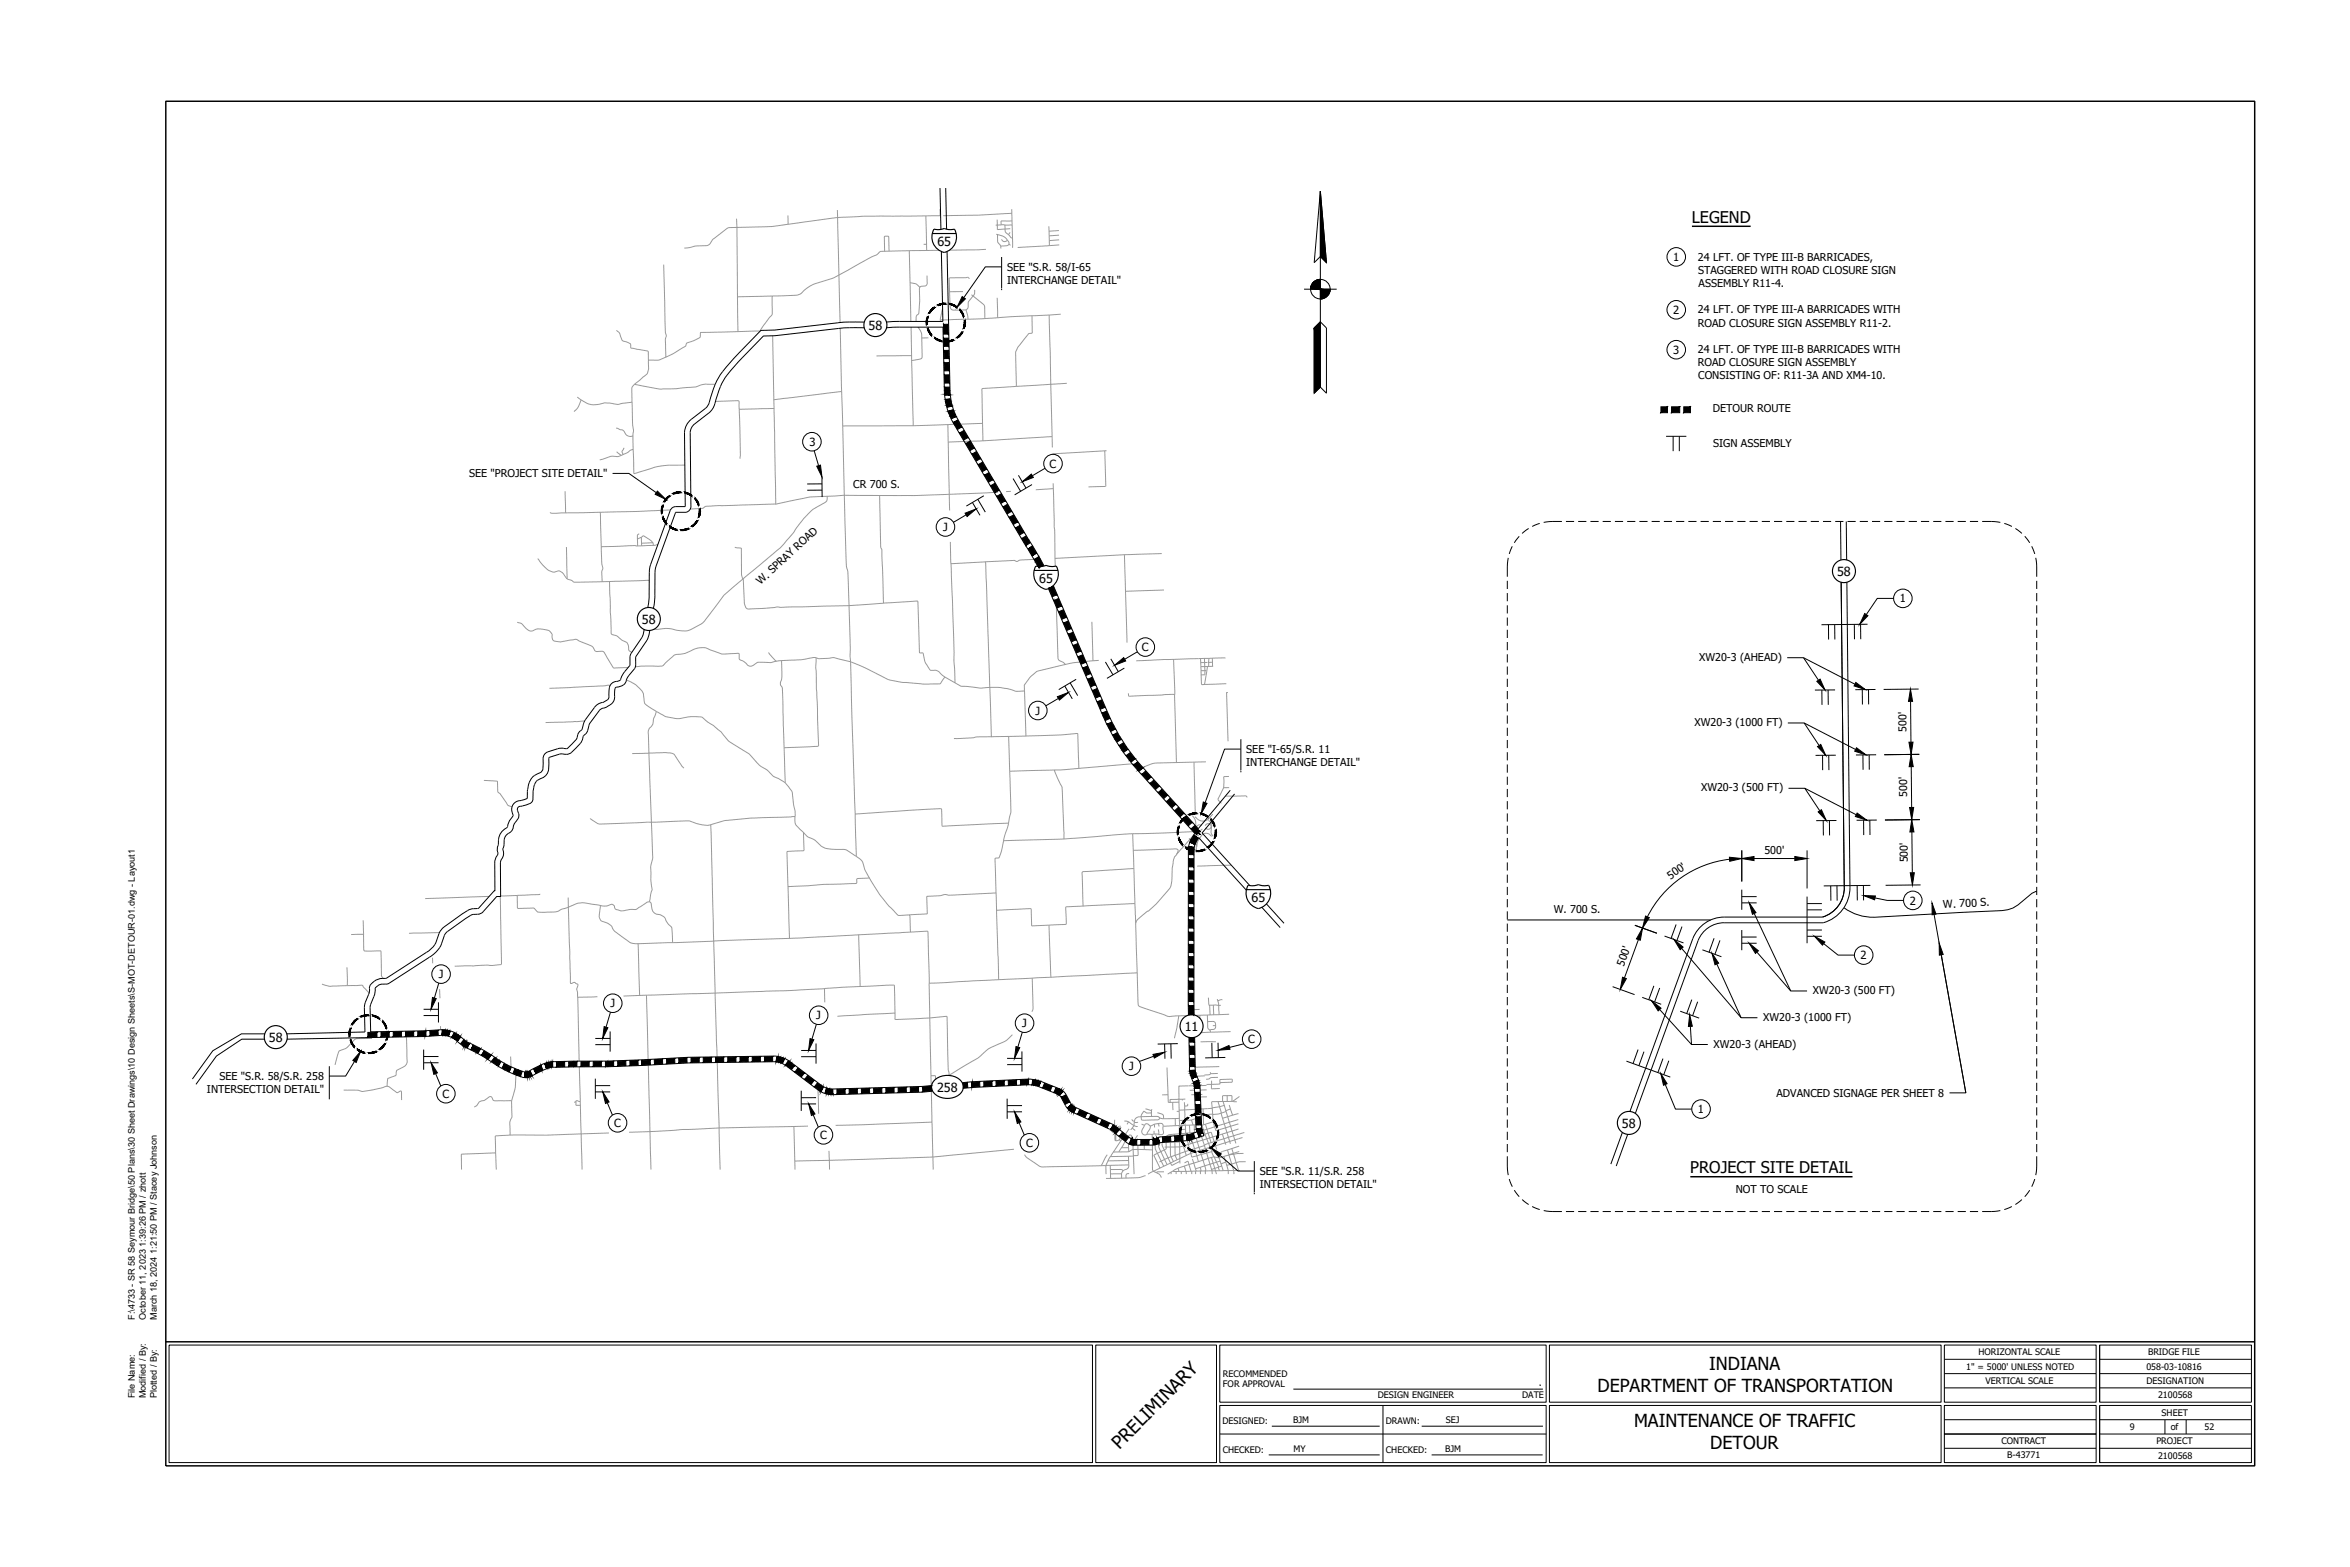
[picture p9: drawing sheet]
<svg xmlns="http://www.w3.org/2000/svg" width="914mm" height="610mm" viewBox="0 0 914 610" stroke-linecap="round" stroke-linejoin="round" font-family="sans-serif">
<defs><g id="words">
<text font-size="7.1" x="435.6" y="563.9" transform="rotate(-45 435.6 563.9)">PRELIMINARY</text>
<g font-size="7">
<text x="665.1" y="533">INDIANA</text>
<text x="621.6" y="541.6">DEPARTMENT OF TRANSPORTATION</text>
<text x="635.8" y="555.3">MAINTENANCE OF TRAFFIC</text>
<text x="665.5" y="563.8">DETOUR</text>
</g>
<g font-size="6.3">
<text x="658.3" y="86.7">LEGEND</text>
<text x="657.7" y="456.5">PROJECT SITE DETAIL</text>
</g>
<text font-size="5.9" x="598.8" y="539.2">.</text>
<g font-size="4.9">
<text x="364.7" y="95.8">65</text>
<text x="337.9" y="128.2">58</text>
<text x="404.3" y="226.8">65</text>
<text x="714.8" y="224">58</text>
<text x="249.8" y="242.6">58</text>
<text x="487" y="351">65</text>
<text x="461" y="401">11</text>
<text x="104.6" y="405.3">58</text>
<text x="364.6" y="424.6">258</text>
<text x="631.1" y="438.6">58</text>
</g>
<g font-size="4.4">
<text x="651" y="101.5">1</text>
<text x="651" y="122.1">2</text>
<text x="651" y="137.6">3</text>
<text x="315" y="173.4">3</text>
<text x="408.4" y="181.9">C</text>
<text x="367" y="206.6">J</text>
<text x="739.2" y="234.4">1</text>
<text x="444.3" y="253.3">C</text>
<text x="402.9" y="278">J</text>
<text x="743.1" y="351.9">2</text>
<text x="724" y="373.1">2</text>
<text x="170.7" y="380.6">J</text>
<text x="237.5" y="391.9">J</text>
<text x="317.6" y="396.6">J</text>
<text x="397.7" y="399.6">J</text>
<text x="485.7" y="405.8">C</text>
<text x="439.3" y="416.4">J</text>
<text x="172.2" y="427.1">C</text>
<text x="660.7" y="433">1</text>
<text x="239" y="438.4">C</text>
<text x="319.1" y="443.1">C</text>
<text x="399.2" y="446.2">C</text>
</g>
<g font-size="4.2">
<text x="660.7" y="101.5">24 LFT. OF TYPE III-B BARRICADES,</text>
<text x="391.9" y="105.5">SEE &quot;S.R. 58/I-65</text>
<text x="660.8" y="106.6">STAGGERED WITH ROAD CLOSURE SIGN</text>
<text x="391.8" y="110.6">INTERCHANGE DETAIL&quot;</text>
<text x="660.9" y="111.7">ASSEMBLY R11-4.</text>
<text x="660.7" y="121.9">24 LFT. OF TYPE III-A BARRICADES WITH</text>
<text x="660.6" y="127.1">ROAD CLOSURE SIGN ASSEMBLY R11-2.</text>
<text x="660.7" y="137.3">24 LFT. OF TYPE III-B BARRICADES WITH</text>
<text x="660.6" y="142.5">ROAD CLOSURE SIGN ASSEMBLY</text>
<text x="660.8" y="147.6">CONSISTING OF: R11-3A AND XM4-10.</text>
<text x="666.5" y="160.1">DETOUR ROUTE</text>
<text x="666.6" y="173.8">SIGN ASSEMBLY</text>
<text x="182.5" y="185.7">SEE &quot;PROJECT SITE DETAIL&quot;</text>
<text x="332" y="189.9">CR 700 S.</text>
<text x="295.9" y="227.7" transform="rotate(-43 295.9 227.7)">W. SPRAY ROAD</text>
<text x="661.2" y="257.1">XW20-3 (AHEAD)</text>
<text x="659.4" y="282.5">XW20-3 (1000 FT)</text>
<text x="741.8" y="284.7" transform="rotate(-91 741.8 284.7)">500'</text>
<text x="484.9" y="293.1">SEE &quot;I-65/S.R. 11</text>
<text x="484.9" y="298.2">INTERCHANGE DETAIL&quot;</text>
<text x="661.9" y="307.9">XW20-3 (500 FT)</text>
<text x="742.1" y="310.1" transform="rotate(-91 742.1 310.1)">500'</text>
<text x="686.5" y="332.3">500'</text>
<text x="742.4" y="335.5" transform="rotate(-90 742.4 335.5)">500'</text>
<text x="650" y="342.3" transform="rotate(-35 650 342.3)">500'</text>
<text x="756.2" y="353.3" transform="rotate(-3 756.2 353.3)">W. 700 S.</text>
<text x="604.6" y="355.2">W. 700 S.</text>
<text x="631.9" y="376.1" transform="rotate(-70 631.9 376.1)">500'</text>
<text x="705.4" y="386.7">XW20-3 (500 FT)</text>
<text x="686.1" y="397.2">XW20-3 (1000 FT)</text>
<text x="666.8" y="407.6">XW20-3 (AHEAD)</text>
<text x="80.5" y="425.4">INTERSECTION DETAIL&quot;</text>
<text x="85.4" y="420.2">SEE &quot;S.R. 58/S.R. 258</text>
<text x="691.3" y="426.7">ADVANCED SIGNAGE PER SHEET 8</text>
<text x="490.2" y="457.2">SEE &quot;S.R. 11/S.R. 258</text>
<text x="490.2" y="462.3">INTERSECTION DETAIL&quot;</text>
<text x="675.4" y="464">NOT TO SCALE</text>
</g>
<g font-size="3.5">
<text x="52.4" y="513.5" transform="rotate(-90 52.4 513.5)">F:\4733 - SR 58 Seymour Bridge\50 Plans\30 Sheet Drawings\10 Design Sheets\S-MOT-DETOUR-01.dwg - Layout1</text>
<text x="56.7" y="513.4" transform="rotate(-90 56.7 513.4)">October 11, 2023 1:39:26 PM / zhott</text>
<text x="61" y="513.5" transform="rotate(-90 61 513.5)">March 18, 2024 1:21:50 PM / Stacey Johnson</text>
<text x="769.8" y="527.2">HORIZONTAL SCALE</text>
<text x="835.8" y="527.3">BRIDGE FILE</text>
<text x="765.1" y="532.8">1&quot; = 5000' UNLESS NOTED</text>
<text x="835.2" y="532.8">058-03-10816</text>
<text x="475.9" y="535.8">RECOMMENDED</text>
<text x="475.9" y="539.7">FOR APPROVAL</text>
<text x="772.6" y="538.3">VERTICAL SCALE</text>
<text x="835.2" y="538.4">DESIGNATION</text>
<text x="52.4" y="544" transform="rotate(-90 52.4 544)">File Name:</text>
<text x="56.7" y="544" transform="rotate(-90 56.7 544)">Modified / By:</text>
<text x="61" y="544" transform="rotate(-90 61 544)">Plotted / By:</text>
<text x="536.1" y="544">DESIGN ENGINEER</text>
<text x="592.3" y="544">DATE</text>
<text x="839.7" y="544">2100568</text>
<text x="841.1" y="550.7">SHEET</text>
<text x="475.6" y="554">DESIGNED:</text>
<text x="503.2" y="553.6">BJM</text>
<text x="539.2" y="554.1">DRAWN:</text>
<text x="562.6" y="553.6">SEJ</text>
<text x="828.8" y="556.3">9</text>
<text x="844.7" y="556.3">of</text>
<text x="857.8" y="556.2">52</text>
<text x="778.7" y="561.8">CONTRACT</text>
<text x="839" y="561.8">PROJECT</text>
<text x="475.8" y="565.2">CHECKED:</text>
<text x="503.3" y="564.7">MY</text>
<text x="539.3" y="565.2">CHECKED:</text>
<text x="562.3" y="564.7">BJM</text>
<text x="781" y="567.4">B-43771</text>
<text x="839.7" y="567.5">2100568</text>
</g>
</g></defs>
<!-- layer: Roads - Minor Lite -->
<g fill="none" stroke="#999" stroke-width=".39">
<path d="M306.6 83.8l.1 3.4M325.8 81.7l1.1 43.8M353.8 97.5l.6 27.6M365.4 97.4l-22.6 .4-.7 .4a5.2 5.2 0 0 1-3.2 1.9l-14.2 7.8-6.7 2.2a14.6 14.6 0 0 0-6.6 4.3l-1.4 .4-9.4 .4-.1 7.1-4.2 5.5a1.18 1.18 0 0 1-1.9 1l-21.6 .5-.3 .2v1.5a13.9 13.9 0 0 1-5.3 2.5 2.12 2.12 0 0 1-1.8 1.9 29.3 29.3 0 0 1-9.9 4.7h-2.8l-.4 .2a9.1 9.1 0 0 1-.4 5l-2.9 2.5a5.8 5.8 0 0 0-3.2 3.4l.1 5.2-4.4 .7a8.1 8.1 0 0 1-4.6-.3l-1.5-.1a9.2 9.2 0 0 1-10.5-2l-.3-.2M383.6 97l-14.1 .3M388.2 91.3v2.8l1.2 1.6v1M389.5 86l.1 1.5M391 87.5l.1 1.6M391.1 89.1a2 2 0 0 0 1.4 2.3l.8 1 .7 .2M392.6 95l.6 .4M393.1 90.4l-.7 .9M393.1 89l-2 .1"/>
<path d="M393.7 81.4l.3 15M393.8 87.5l-6.4 .1M408.1 88l.2 7.5M412 89.7l-3.8 .3M412.1 91.5l-3.9 .3M412.1 93.3l-3.8 .3M412.2 95.3l-16.2 1M258.3 103l.6 26.3a3.2 3.2 0 0 1 0 3l.2 6.6M300.6 115.2l-13.6 .3M354.1 110a4.2 4.2 0 0 1 3.8 1.8M360.7 107.2l.1 3.3-.3 .4-.4 .3-1.7 .2-.6 .5 .1 5.2-.4 4.8a2.57 2.57 0 0 0-1 3.2M377.3 108.4a.97 .97 0 0 0-1.6-.4l-6.3 .3 .6 11.8 1.1 .6 4.7-.1 .5-.3 .4-.8 .1-2.1 2.3-2.8 .2-1.8"/>
<path d="M388 115.8l.2 7.8M239.8 128.5l1.2 1.1 1 2.5a2.09 2.09 0 0 0 2 1 1.62 1.62 0 0 1 1.5 2.3l6.5 1.2 .4 3.6M300.7 130.6l1.1 65.5M326.9 127.7l2.3 89.4 .2 3.4 .5 2 .2 3.9 2.2 76.8M354.5 127.3l.8 38.3M354.7 138.3l-13.7 .2M357.2 127.3a5.2 5.2 0 0 1 1.5 4.2l.1 7.6-.6 .5-3.5 .7M365.8 124.5h1.8M408.2 122.6l1.3 51.5M226.1 155.6v.1a7.9 7.9 0 0 1-2.7 4.4M245.9 156.4l.3 8.9 .3 2.1-.2 3.7 .3 13 2.5-.6a38.2 38.2 0 0 1 17.4-2.6M247 149.5l10 1.9 6.2-.2 4.1-.5a13.9 13.9 0 0 0 6.4-1.2h4.6"/>
<path d="M278.4 156.2l9-.3 .4 3.3 13.4-.3M239.7 166.6l1.2 .4a2.86 2.86 0 0 1 2.8 2.2l1.2 .6 1.4-.2M242.9 174.2l-.4 .6a1.23 1.23 0 0 0 0 2M246.4 174.8l-.7 .2a15.2 15.2 0 0 1-5.6 2.6 5.5 5.5 0 0 0-4 .5l-2.7 .8M368.8 165.2l.7 33.4M430.6 175.3l-21.1 1.3M219.9 191.1l.1 8.4M233.6 199.3l.6 20.4a3.3 3.3 0 0 1-.1 3l.2 3.6M321.9 193.1l-.1 1.6-.7 .8a25.2 25.2 0 0 0-11 9.6 53.5 53.5 0 0 1-13.1 13.6l-15.3 12.8-8.2 10.7-4.3 2.5a11 11 0 0 1-8-.1l-2.3-.1-4.4 .3M342.3 192.8l.4 19.9 .5 1.2 .6 20.7 13.3-.6 .7 19.7 .2 .3h1.1l.2 .4a10.1 10.1 0 0 0 2.7 6.3l.8 .1a3.7 3.7 0 0 1 3.9 1.9l1 .8M393.3 191.2h-1.8M409.8 188l.8 32.3"/>
<path d="M409.9 190.1l-6.9 .4M430.2 189.2l-6.7 .2M209.2 217.3l.1 .1a10.9 10.9 0 0 0 6.2 5.2h.3a2.31 2.31 0 0 1 3.1 .2l1.8 2.4 1.8 .6 .9 .7 29.2-.8M220.4 212.8l.3 12.4M248.7 207.6l-.7 .6v1.5M249.6 209l.1 3.3M250.3 208.4l-2.3 1.3 .1 2.7M254.1 211.1l-4.5 .2M369.8 210.8l1.8 54.8M383.4 218.6l2.3 67.8 .2 .2 6.6-.1 .4 13.5M452.1 215.3l-14.6 .5-27 1.4M304.1 257l.1 1.8a13 13 0 0 1-.4 6.4 3.1 3.1 0 0 0 .6 2.6l1.1 36.7-2.5-1.6a7.5 7.5 0 0 1-4.3-3.1l-2-1.3a21.1 21.1 0 0 1-5.1-5.1l-7.9-5a29.9 29.9 0 0 0-9.1-8.2 3.4 3.4 0 0 0-3.7-1.4l-2.8 .1a15.4 15.4 0 0 1-12.8-2.1"/>
<path d="M424.9 241.9l.4 15.2M468.7 256.1l.1 6.4-1.4 .1-.3-6.4M469.8 257.7l-2.6 .1M470.4 256.1l-.1 3.2M472.1 259.2l-4.8 .1M237.4 266.6l-23.6 1.2M398.5 268.7l.7 17.6M439.1 269.7l.3 1.1 17.7-.6M469.3 260.9h-2M469.5 261.4l-.8 4.9M477.3 269.4l.5 19M246 293.2l14-.3a2.92 2.92 0 0 1 2.6 .9l2.7 4.2 .8 .8"/>
<path d="M385.8 286.6l-14.6 .7M464.6 296.5l.5 20.2M469.3 296.4l-19.7 .4M469.8 394.9l.2 5 .8 1 .2 .6M471.9 399h1.1M443.5 434.4l6.5-.1 2.4 .9 6.5-.1M464.7 422.4h-2.2M469.5 422.3h-2.6M473.9 428.5l4.9 16.5M460.8 453.6l.7 2.1 .1 1.1M468.1 451.3l1.1 3.6-.2 1.9M471.4 448l2.6 5.6 .5 1.8"/>
<path d="M484.2 440.6l-15.2 4.6-.3 .4-14.2 4.8-3.4 1.7"/>
</g>
<circle cx="477.3" cy="269.4" r=".16" fill="#999"/>
<g fill="none" stroke="#999" stroke-width=".39">
<path d="M391.1 89.1l-3.1 .2M256 211.8l-1.8 .4-20.2 .5M437.5 215.8l1 34.2M237.2 226.2l.6 20.3 .4 .4 1.7 .4 2.1 1.7 1.6 .8a3 3 0 0 1 1 2.9l.3 .5 1 .6M317.5 255.9l-.1 3.9 1.1 30.1-.5 .5-12.9 .5M470.4 256.1l-4.1 .1M276.5 320.9l2.5 90.2M279.1 413.4l1.1 41.6M224.1 428.6v1.4M456.3 428.8l.2 3M468.1 431.4l.2 6.2M472.1 436.4l-4.5 1.4"/>
<path d="M474.6 423.5l-3.2 .1M479.3 426.2l.1 2.3M481.9 439.2l-17.8 5.5a18.9 18.9 0 0 1-10.3 1.5h-.6M437.8 444l-2.4 4.1M448.4 442.6v.7M448.4 445.5v9.4l.5 .7a4.1 4.1 0 0 1 3 2.5M475.4 453.6l-4 1.3"/>
</g>
<circle cx="450.6" cy="442.5" r=".16" fill="#999"/>
<g fill="none" stroke="#999" stroke-width=".39">
<path d="M286.6 85.1l.5 43.9M345.9 97.7l-.1-5.5-.5-.3h-1l-.2 .4 .1 5.4M359.4 95l1.1 .1M360.3 84l.3 13.5M365.8 81.4v2.2l-.3 .3-12 .2a210.2 210.2 0 0 0-35 1.5l-18.3 2.5-16.7 .5-6 4.4-1.3 1.8-.7 .6-5 .3-4.2 .8M387.6 91.1a5.2 5.2 0 0 1 5 3.5l-.6 .9-2.6 .2M388 85.4v3.9M389.7 93.2a1.36 1.36 0 0 0 2.3 .3M393.7 83l-12.7 .7-14 .2M393.8 85.9l-4.3 .1M366.8 119.9l-.9 4.3 .1 .9M374.7 113.4l-5.2 .1"/>
<path d="M378 114.6l5 4.3 .2 5M361.3 131.4l-2.6 .1M375.9 120.5l.8 3.6M401.6 122.8l.1 6.6-1.4 .4-1.6 1.9a13.7 13.7 0 0 0-3.5 5.4l.2 13.2-13.3 1 .4 20.2M412.7 122.2l-31.3 1.8-13.8 .5M287.7 159.2l.2 19.3M327.5 152.3l-26.4 3.2M415.1 149.1l-19.7 1.2M240 175.7l1.7 1.5M372.7 165l-17.4 .6-27.4 .1M382.3 164.7l-8.3 .3M409.4 169.8l-28.4 1.8-12 .4"/>
<path d="M429.9 175.4l.3 13.8M260.9 198.4l-34.2 1.1-11.9 .2-.8-.4M388.3 191.5l-31.7 1.3h-14.3a231.8 231.8 0 0 0-25.6 .5l-2.1 .1-12.8 2.7-24.5 .7-2.7 .2-1.3 .8-4.7 .2M250.3 208.4l3.1 2.1a1.62 1.62 0 0 1 .8 1.7M285.9 212.9l2.6 .5v10.3l.7 1.8 .4 9.1a1.99 1.99 0 0 0 1.7 2.3l11-.8 1.5 .2 26.1-.7 13.9-1M403.6 217.6l-6.6 .3-1.4 .5-1-.4-24.6 1.3M410.1 232.9l.9 2.6 .7 20.7 .5 .8 1.6 .7 .7 .8M452.9 229.5l-15 .5M201.3 242.1a4.1 4.1 0 0 1 3.3 2.3 2.71 2.71 0 0 0 4.1 .4l1.1-.1a5.2 5.2 0 0 1 4.9 1.8l.2 .5a1.76 1.76 0 0 0 1.7 2.5l1.4 .2 4-.7a3.3 3.3 0 0 1 3.3 .3l3.5 1.4a3.5 3.5 0 0 1 2.7 2.5l.8 .3 2.1-.1 .6 .3 3.8 6.1 5.7-.2M299 253.8l3 3.4M427.5 256.9a76 76 0 0 0-15.5 2.2l-8.6 2.1a15.6 15.6 0 0 0-4.8 5.3v2l-.3 .3a8.5 8.5 0 0 1-5.7-.7l-3.7-.7-7.2 .3-5.7-.7a5.1 5.1 0 0 1-4.4-1.4l-3.9-2.1-2 2.5-6.1 .1-6.3-.5a21.7 21.7 0 0 1-10.1-2.5 58.5 58.5 0 0 0-18.5-7.2l-.5-.1a15.8 15.8 0 0 1-7.8 0l-4.5 .8-8.9 .5-2.8 .6-5.3-.1-1.7 1.2a1.92 1.92 0 0 1-2.9-.8l-2.6-1.6-.2-2.2-4.3 .2a5.9 5.9 0 0 1-4.4-.7l-2.4-.8a7.6 7.6 0 0 0-7.8 .4 13.8 13.8 0 0 1-5.9 1.4l-3.4 2.8a3 3 0 0 1-3.6 1.7l-8.4 .2M456.6 256.5l1.2 40.2"/>
<path d="M466.3 256.2l-24.2 .9M469.8 259.3l-.3 2.1M471.7 256.1l.1 3.1M471.8 257.6l-1.6 .1M476.8 256l-6.4 .1M243.7 264.5a12.6 12.6 0 0 1 5.8 4 11.3 11.3 0 0 1 1.4 5.2l4.4 3.1-1 2.9-.3 2.1-1.4 1.6-.4 1.3 1.6 45a13.9 13.9 0 0 1-.6 7.5v5.2l.6 3.7-.9 3.8a.88 .88 0 0 0 .4 1.4l.1 .4a3.4 3.4 0 0 0 3.6 4.2 3.1 3.1 0 0 1 2.2 2.4l1 1.4a2.41 2.41 0 0 1 1.3 2.7l.2 4.3M467.4 262.6l.3 3.7 9.5-.3M227.5 280.5l-15.2 .6M392.5 286.5l20.3-.6 6.5-.5 .5 13.5M410.2 299.6l3.1 6.7 .7 20.1M449.6 296.8l-3.1 1a4.1 4.1 0 0 1-5.1-.5l-1.1-.1-27.6 2.3-19.8 .5 .4 13.5a8.3 8.3 0 0 1-.6 4.7l-.3 2M188.3 303.6l5.2 .3 .3 4.2 .8 .7 2.5 3.5a2.03 2.03 0 0 0 2.1 1.5"/>
<path d="M305.5 304.5l1.9 2.3a2.97 2.97 0 0 1 1 2.7l.4 3.7a14.8 14.8 0 0 1 .5 6.5 6 6 0 0 0 3 3.8l.4 .4v7l-6.2 .3-.3 .3 1 33.6M309.4 317.7l-1.8 .1a225.9 225.9 0 0 0-25.9 1.5l-4.6 1.4a13 13 0 0 1-8.9-1.3l-35 1.2-3.6-2.2M332.3 303.2l.8 29.9M332.8 316.7l33.1-2.1 .5 .4 .1 6.2 .3 .2 25.6-1.2M464 317.3a4 4 0 0 1 1.3 2.9l.3 10.5M470.2 319.2l.9 .6 .3 .7-.2 3.3 .9 1.6M471.9 316.7l-1.6 1.8a3.5 3.5 0 0 1-5.4-.8M476.9 309.7l7.8-.1 .6 .6M478.2 302.1h-1.8l-.2 .3a8.9 8.9 0 0 1-1.6 7.2l-.6 1.5 1.3 1.4M478.3 306.4h-2.2M312.7 323.9l1.4 1.5a11.9 11.9 0 0 1 5.5 3.8l.4 .2a20.5 20.5 0 0 0 9 1.1l4.1 2.6M333.1 333.1a5.5 5.5 0 0 1 3.3 5 59.8 59.8 0 0 0 13 17.9l4.3-.1"/>
<path d="M392.4 320.2l-2 7.6a15.1 15.1 0 0 1-1.9 6l-1.2 .1-.1 .4 1.4 46.8M440.8 324.3l1.1 34.8M440.8 324.3l-26.8 2.1-23.5 .6M440.8 324.3l23.9-.7 .1 .8-1.5 1.8a2.77 2.77 0 0 1 1.6 3.3l.1 1.5 .7 .4M441 330.8l16.5-.6 .9 .6-.5 1.5M441.2 337.9l-20 1.3-.2 .4 .4 12.9M463.3 326.2l-5.4 6.1a4.4 4.4 0 0 0-1.4 3.6l-.4 1.8-.1 4.9a6.3 6.3 0 0 1-2.7 5.1 38.2 38.2 0 0 1-9.1 8.6l-1.8 1.7-.5 1.5 1 31.4 .5 .7 10.8 3.7 4.5-.1M465.4 324l.5 .9 .6 .3M467.6 321.2a1.16 1.16 0 0 0-1.7 .1 1.16 1.16 0 0 0 .3 1.7 1.16 1.16 0 0 0 1.6-.5M468.9 321.2a1.16 1.16 0 0 1 1.3-.9 1.16 1.16 0 0 1 .9 1.2 1.16 1.16 0 0 1-1.1 1.1l-.9-.5M471.5 325.4a2.42 2.42 0 0 0-4-.4l-1.5 2.4-.3 2.1M479 336.6l-13.2 .4"/>
<path d="M141.3 358l.2 5.5M190.3 348.7l-24.8 .9M194.6 348.8l.5 26.4-3.5 .4-14.7 .3M194.8 348.6l6.2-.2 .3 .3 .2 4.7 6.1-.1a3.6 3.6 0 0 0 4.2 1.6l1.3-.1a8.4 8.4 0 0 0 6.1-1.3l2.1-.7a9.9 9.9 0 0 1 8.7-1.1l3.3 .5a6.3 6.3 0 0 0 4.9-.4 1.77 1.77 0 0 1 1.2 1.7l.9 .4a7.2 7.2 0 0 0 5.1-.1 4.4 4.4 0 0 0 4-1.2l.6-.4a3.7 3.7 0 0 1 2.8-1.4M210.1 347.7l-.3 .3-8.7 .4M221.1 349.2l.8 33 .3 .4a1.55 1.55 0 0 1 2.3 .2l.4 .3-.2 .8a2.3 2.3 0 0 0 0 2.3l.6 26.6M233.6 352.3l-.3 2.4a2.79 2.79 0 0 0 2.2 4.1 4.7 4.7 0 0 1 3.4 3.2l4.8 3.6a5.4 5.4 0 0 0 4.6 1.5l63.4-2.2 42.6-2.3M338.3 341.5l-4.7 .3-.2 .3v1.3l-.6 .3-12.3 .3-13.9 .9M353.7 355.9l.4 .5 .2 6.2 6.5-.4 .3 .4 1.2 59.7M387.6 347.4l-18.4 .9a4 4 0 0 0-3.3 .1l-5.2 .3 .1 6.8-7.1 .4M408.2 359.9l.7 20.3M441.6 351.5l-26.7 1.3v6.5l-.6 .3-12.7 .6-.3-6.4-.3-.3-13.2 .6"/>
<path d="M135 376.3l.1 7.1M136.6 363.6l4.9-.1 .2 6.4 6.5 .2 .2 9.5 .7 1M168.2 372.6l.2 2.2M171 362.8l-11.9 .3M248.3 367.1l.6 20.1M334.1 363.7l.6 20.1M442.5 378.5l-80.9 4M125.3 382.8a10.3 10.3 0 0 0 6.2 .8l7.7-.2a1.73 1.73 0 0 1 2 .1l2.4 2.9M171 384.8l.2 3.5M171.4 399.2v1.4M232.5 387.7l-7.7 .4M251.5 387.2l.7 25"/>
<path d="M251.5 387.2l-8.9 .3M251.5 387.2l54.1-1.8 22.1-1.3 20-.9 .3 .9 .4 12.5 13.4-.6 6.5-.6 .3 5.1a98.3 98.3 0 0 0 .7 16.7l-.2 1.2M320.8 384.6l.1 5.3M348.3 394.1l-22.4 1.3M401.7 380.5l.3 11.8-.5 1.3M458.7 395.2l-1.7 8.7M461.9 395.1l-3.2 .1M466.8 392.7l-2.2 .1M466.9 395v1.2M466.9 395h-1.8M469.9 397.4l2.6 .1 .4 .5 .1 1.2a1.43 1.43 0 0 1-1.9 1.4l-.3 .2M470.2 388.1l.7 6.7"/>
<path d="M472.1 391l.2 3.8M473.6 388.7l.6 1.6 .1 4.4M475 391.1h-4.5M475.7 389l-1.8 .3M478.3 394.6l-11.4 .4M144.8 404l-6.5 .2-3.3 3.4-3 1.2-1.6 5.5M158.2 403.5l.2 8.9a2.53 2.53 0 0 1-1.9 2.9l-2.2 1.2-.4 2-3 1-.3 3.1M198.7 411l.1 4M200.7 418.2l-.2 4.9-.8 2.9a11.1 11.1 0 0 0-.6 6.3 4.9 4.9 0 0 1-.7 4.1l.1 5.2-5.8 .5 .1 6.4M225.4 415l1.1 40M252.2 414.4l1.1 40.6M362.2 418.5h1.7l.1 1.4"/>
<path d="M393.9 402.5l-2.3 2.2-3.1 1.5a16.9 16.9 0 0 0-7.5 5l-11.7 7.1M454.1 415.3l.5 13.6 4.1-.1M468.8 418.5l-3.1 .2M470.9 417.2l.2 .5M473.1 405.3h-6M473.8 417.6l-2.7 .1-.8 .4-1.6 .1M473.9 419.1l-2.6 .1-1.1 .6-.9 .1M474.4 414.9l-9.1 .3M478.8 401.3l-11.7 .4M133.7 424.1h5.5l.8 .2a4.2 4.2 0 0 0 3.4-.1l5.2-1a3.3 3.3 0 0 1 2.7-.5l3.2 2.4 1.6-.6 .2 3.4M199.1 428.2h-6.7l-.6-.4-.4-.8a.72 .72 0 0 0-1.1-.2 4.6 4.6 0 0 1-3.4 1.6l-.4 .3a3.1 3.1 0 0 1-1.9 2M224.1 430h1.7"/>
<path d="M225.8 428.5h-.7a.71 .71 0 0 0-.7-.3 .71 .71 0 0 0-.5 .5l-.5 .1M308.9 438.2l.5 16.8M314.4 438.1l-34.6 .7-35 1.7M318.3 424l.2 9.3M362.3 421.6h.4M362.4 424.5l.6 25.6M362.6 436.5l-37.5 1.3M433.7 435.6v2.3M435 438.8h.9v.9M435.7 437.9l.2 .9M437.5 436.1l1.4 .2 2.3 1.6 1.5 .3M439.1 436.4l-.5 1"/>
<path d="M439.3 439.1l-1.4 2.2M440.4 435.5l.4 .6 .6 .1M440.5 438.9l1.2 .9M442.8 436.5l-1.5 .1M443.5 434.4a2.5 2.5 0 0 0-2.3 3.3l-1.2 1.9M444.2 437.3l1.1 .5M445.3 437.8l-.3 .7a1.67 1.67 0 0 0-.8 1.6 1.67 1.67 0 0 0 1.1 1.4l1.1-.3v-.6a3.4 3.4 0 0 0 1.2-2.6M445.3 437.8a1.25 1.25 0 0 1 1.2-.6 1.25 1.25 0 0 1 1.1 .8l2.6-.8a1.5 1.5 0 0 1 2.4 1M445.7 431.5l2.3 .6M448.1 434.3l-.2-1.3a2.71 2.71 0 0 1-2.8-.7l-1 1.7 .2 1.7h6.2l.9-.8M448.2 431.5l-.2 1.5M449.1 439.9v1.3"/>
<path d="M449.1 437.4l.1 1.2M450.3 432.8l2.1 .7 .3 .6v1.1M450.7 439.4l.1 1.9M450.8 437.1l.2 1.1M452.6 438.1l-.1 .9 .2 1.8-.2 .4M454.5 425.9h-2.3M457.3 435.1v2.8M458.7 427.1l.2 14.6M458.8 432.3l-.9 .1M460 427.6l.1 .5M460.9 428.8l.2 8.9M461.2 427.6l-5.8 .1-.1 1.2"/>
<path d="M461.3 437.7l.2 3.8M461.3 439.3l-2.4 .1M462.1 429.4l-.1 .8-1 .1M462.4 422.4l-3.7 .1v4.6M462.8 437.7l.2 3M463.6 435.7l.6 1.9M464.7 437.6l.1 3.1M464.8 424.1l-1.9 .1M464.9 425.9h-1.4M465.1 431.6l-6.3 .3M465.1 432.4l-.2 1 .3 1.1M465.2 435.2a13.8 13.8 0 0 1-6.3 .7"/>
<path d="M465.3 437.6l-12.7 .5M467.5 437.3l2 5.6 2.2 5.1-8 2.2-1.7-6.5M467.8 425.8h-.7M469 437.3l2.2 7.2M469.5 424l-2.5 .1M469.6 426.7h-2.5M471.4 421.9v1.7M471.4 420.4l.1 1.5M471.9 433.4l-4.5 .3M474.7 421.2v-1.2l4.8-.1-.1 1-.3 .1-4.4 .2-.2 .5-5 .2M476.4 430l-5 1.2-4.1 .2M477.1 432.4l-3.2 1-2 .2"/>
<path d="M477.5 426.2l.1 2.3M478.3 429.9l1.3 3.9M478.8 431.4l-1.8 .7M479.3 426.2l-3.6 .1v2l5.2 16.5M479.9 428.3l.2 .3h1.2M481.8 435.5l-13.9 4.3M481.9 433.2l-6.2 1.8M482.3 426.5l-.4 .3a4.6 4.6 0 0 1-4.3 1.7l-6.2 .3 .7 7.6 1 3.5 8.8-2.7M192.8 448.5l-13.2 .5v6M192.8 448.5l.3 6.5M236.9 440.8l-24.2 .8h-14.2M322.6 447.7l.2 7.3"/>
<path d="M363 450.1l.1 4.9M363 450.1l-53.7 1.6M394.5 447.1l-31.5 3M398.7 449.2v.1a14.6 14.6 0 0 0 5.1 3.9l1.7 .8 23-.5M430.8 449.2l-2.3 4.3M432 453.3l.1 5.1M432.1 455h4.1l.8 .5M433.9 441.2l.2 .1 .1 2.5-.4-.4zM435.5 443.4l-1.3 .4M435.9 442.5l-.4 .9 .6 .4M436.4 456.7h-4.3M436.6 443.1l-5.5 8.5-.8 1.9 .1 3.3"/>
<path d="M439 442.1l.3-.4a.63 .63 0 0 1 .8 0 .63 .63 0 0 1 .1 .9l-.2 .3M439.1 445l.1 3M439.1 449.8l.1 3.4a1.76 1.76 0 0 1-1.9 2l-.8 1.1-.1 2M439.1 446.5h-2.7M439.1 451.5l-8 .1M439.2 453.2l-10.7 .3M439.4 456.5l-1.1 .3-.2 1.5M440.8 445.5l.5 11.3M442.6 441.7l-1.1 1.6M442.7 445.6l.1 3.5-.2 .4-10.5 .4M445.2 445.5l.1 1.7M445.8 457.3l-1.6 .5a19.9 19.9 0 0 1-7.8 .5l-6.1 .1"/>
<path d="M448.3 441.3l.1 1.3M448.4 447.4l-5.6-.3a3.6 3.6 0 0 0-3.4 .8l-6.2 .3M449.5 445.4l.1 1.7 3.2 6.6M450.9 444.8a3.7 3.7 0 0 0 .8 3.2l2.5 5.1M452.2 444.4v1.3l3.7 7.7 3.2-1.6M452.5 441.2l-.5 .2-5.6-.2M452.9 455.9h-2.4l-.5 .3M453.7 444.3v2.7l-4.7 2.5 2.4 4.9M455.4 444.3l.1 5.1 1.1 2.5M455.7 456v.8M457.1 441.2v.7M457.1 444.1l.1 5.4 .8 1.7"/>
<path d="M457.6 455.7v1.1M458.4 454.5l.3 1.2M458.9 443.9l.2 8.7M459.6 455.7l.1 1.1M460.3 443.8l-1.3 .5-6.8 .1M460.4 445.8l1.2 3.7M460.9 452.4l1.4-.7 1.1 3.9M463.7 443.4l2.6 8.5M463.7 455.6v1.2M464 450.9l1.5 4.7M465.2 455.6v1.2M465.4 440.5l-9.1 .8a3.1 3.1 0 0 0-2.6 .8"/>
<path d="M465.5 442.8l2.6 8.5M467 454.1l.3 1.1-.2 1.6M467.5 442.1l4.1 13.4 .1 1.3M468.3 441.4l3-.9 2.1 6.7M471.4 450.3l2 6.5M474.8 451.7l-9.6 3M475.6 441.2l1.4 4.1M476.2 449.9l1.7 5.5v1.4M476.9 452.1l-1.8 .7M477.6 447.4l2.5 8v1.4M479.3 446.8l2.7 8.6M482.2 445.9l-6.5 2a2.36 2.36 0 0 0-1.3 2.5l1.6 5"/>
<path d="M482.2 448l-4 1.3M482.4 455.4l-24.8 .3-1.1-.2M483.5 442.5l-6.8 2.1a103.5 103.5 0 0 0-25.3 9.8l-4.7 2.4M483.8 448.7h-2.2l-5.3 1.2a5.4 5.4 0 0 1-4.2 .2l-10.1 3.1a23.1 23.1 0 0 0-7.7 3.6M484.7 451.9a10.1 10.1 0 0 0-5.4 .9l-1.9 .5"/>
</g>
<!-- layer: Detour Route -->
<g fill="#000" stroke="#000" stroke-width=".39">
<path d="M367.1 126.2l.1 3.8h1.8zM367.1 126.2h1.8l.1 3.8z"/>
<path d="M367.2 131.6l.1 3.1h1.8zM367.2 131.6h1.8l.1 3.1z"/>
<path d="M367.3 136.3l.1 3.2h1.8zM367.3 136.3h1.8l.1 3.2z"/>
<path d="M367.4 141.1l.1 3.2 1.8-.1zM367.4 141.1h1.8l.1 3.1z"/>
<path d="M367.5 145.9l.1 3.1h1.8zM367.5 145.9l1.8-.1 .1 3.2z"/>
<path d="M367.6 150.6v1.3l1.8-.1zM367.6 150.6h1.8v1.2z"/>
<path d="M367.7 153.4v.4l1.8-.2zM367.7 153.4l1.8-.2v.4zM367.6 151.9l.1 1.5 1.8-.2zM367.6 151.9h1.8l.1 1.3z"/>
<path d="M368.4 157.7l.2 .8 1.7-.5zM368.4 157.7l1.7-.4 .2 .7zM368.1 156.3l.3 1.4 1.7-.4zM368.1 156.3l1.7-.3 .3 1.3zM367.9 155.4l.2 .9 1.7-.3zM367.9 155.4l1.8-.3 .1 .9z"/>
<path d="M646.3 158.3v2.2l2.5-2.2zM646.3 160.5l2.5-2.2v2.2z"/>
<path d="M650.4 158.3v2.2l3.2-2.2zM650.4 160.5l3.2-2.2v2.2z"/>
<path d="M655.2 158.3v2.2l2.5-2.2zM655.2 160.5l2.5-2.2v2.2z"/>
<path d="M369.8 161.9l.5 1 1.6-.8zM369.8 161.9l1.7-.7 .4 .9zM369.3 160.6l.5 1.3 1.7-.7zM369.3 160.6l1.6-.7 .6 1.3zM369.1 160l.2 .6 1.6-.7zM369.1 160l1.7-.6 .1 .5z"/>
<path d="M371.2 164.6l1.4 2.4 1.6-.9zM371.2 164.6l1.5-.9 1.5 2.4zM371 164.3l.2 .3 1.5-.9zM371 164.3l1.6-.9 .1 .3z"/>
<path d="M373.4 168.4l1.7 2.8 1.5-1zM373.4 168.4l1.6-.9 1.6 2.7z"/>
<path d="M375.9 172.5l1.6 2.8 1.5-1zM375.9 172.5l1.5-.9 1.6 2.7z"/>
<path d="M378.3 176.6l1.6 2.8 1.5-1zM378.3 176.6l1.5-.9 1.6 2.7z"/>
<path d="M380.7 180.7l1.6 2.8 1.6-1zM380.7 180.7l1.5-.9 1.7 2.7z"/>
<path d="M383.1 184.8l1.6 2.8 1.6-1zM383.1 184.8l1.6-.9 1.6 2.7z"/>
<path d="M385.5 188.9l1.7 2.8 1.5-.9zM385.5 188.9l1.6-.9 1.6 2.8z"/>
<path d="M388 193l1.6 2.8 1.5-.9zM388 193l1.5-.9 1.6 2.8z"/>
<path d="M390.4 197.1l1.6 2.8 1.5-.9zM390.4 197.1l1.5-.9 1.6 2.8z"/>
<path d="M392.8 201.2l1.6 2.8 1.6-.9zM392.8 201.2l1.5-.9 1.7 2.8z"/>
<path d="M395.2 205.3l1.6 2.8 1.6-.9zM395.2 205.3l1.6-.9 1.6 2.8z"/>
<path d="M397.6 209.4l1 1.7 1.6-.9zM397.6 209.4l1.6-.9 1 1.7z"/>
<path d="M400.2 210.2l.6 1-1.5 1zM398.6 211.2l.7 1 .9-2z"/>
<path d="M401.7 216.2l1.4-1.2 .2 .3zM401.6 215.9l.1 .3 1.4-1.2zM401.7 212.6l1.4 2.4-1.5 .9zM400.2 213.5l1.4 2.4 .1-3.3zM400.2 213.5l1.5-.9zM400.1 213.5l1.6-.9z"/>
<path d="M404.6 217.5l1.3 2.5-1.6 .8zM403 218.4l1.3 2.4 .3-3.3zM404.1 216.7l.5 .8-1.6 .9zM402.5 217.5l.5 .9 1.1-1.7z"/>
<path d="M408.2 229l1.3 3.1 1.7-.7zM408.2 229l1.7-.7 1.3 3.1z"/>
<path d="M408.2 229l1.6-.9zM408.1 228.9l1.7-.8z"/>
<path d="M410.1 233.6l1.3 2.9 1.6-.7zM410.1 233.6l1.7-.7 1.2 2.9z"/>
<path d="M412 238l1.3 2.9 1.6-.7zM412 238l1.7-.8 1.2 3z"/>
<path d="M413.9 242.3l1.2 3 1.7-.8zM413.9 242.3l1.6-.7 1.3 2.9z"/>
<path d="M415.8 246.7l1.2 2.9 1.7-.7zM415.8 246.7l1.6-.7 1.3 2.9z"/>
<path d="M417.6 251.1l1.3 2.9 1.6-.7zM417.6 251.1l1.7-.7 1.2 2.9z"/>
<path d="M419.5 255.5l1.3 2.9 1.6-.7zM419.5 255.5l1.7-.7 1.2 2.9z"/>
<path d="M421.4 259.8l1.2 3 1.7-.8zM421.4 259.8l1.6-.7 1.3 2.9z"/>
<path d="M423.3 264.2l1.2 2.9 1.7-.7zM423.3 264.2l1.6-.7 1.3 2.9z"/>
<path d="M425.2 268.6l1.2 2.9 1.7-.7zM425.2 268.6l1.6-.7 1.3 2.9z"/>
<path d="M427 273l1.3 2.9 1.6-.7zM427 273l1.7-.7 1.2 2.9z"/>
<path d="M429.4 278.6l.8 1.7 1.6-.8zM429.4 278.6l1.7-.7 .7 1.6zM428.9 277.3l.5 1.3 1.7-.7zM428.9 277.3l1.7-.7 .5 1.3z"/>
<path d="M431.6 283.1l.7 1.4 1.6-.8zM431.6 283.1l1.6-.8 .7 1.4zM430.8 281.7l.8 1.4 1.6-.8zM430.8 281.7l1.7-.8 .7 1.4z"/>
<path d="M434 287.5l.7 1.1 1.5-.9zM434 287.5l1.5-.9 .7 1.1zM433.1 285.9l.9 1.6 1.5-.9zM433.1 285.9l1.5-.9 .9 1.6z"/>
<path d="M436.7 291.7l.6 .9 1.5-1zM436.7 291.7l1.5-1 .6 .9zM435.5 290l1.2 1.7 1.5-1zM435.5 290l1.5-1 1.2 1.7z"/>
<path d="M439.7 295.8l.5 .6 1.4-1.1zM439.7 295.8l1.4-1.2 .5 .7zM438.3 293.9l1.4 1.9 1.4-1.2zM438.3 293.9l1.4-1.1 1.4 1.8z"/>
<path d="M442.9 299.6l.4 .4 1.3-1.2zM442.9 299.6l1.3-1.2 .4 .4zM441.3 297.7l1.6 1.9 1.3-1.2zM441.3 297.7l1.3-1.2 1.6 1.9zM441.2 297.6l1.4-1.1zM441.2 297.6l1.4-1.1z"/>
<path d="M444.4 301.2l2.1 2.4 1.3-1.3zM444.4 301.2l1.3-1.2 2.1 2.3z"/>
<path d="M447.6 304.7l2.1 2.4 1.3-1.2zM447.6 304.7l1.3-1.2 2.1 2.4z"/>
<path d="M450.8 308.3l2.1 2.3 1.3-1.2zM450.8 308.3l1.3-1.3 2.1 2.4z"/>
<path d="M454 311.8l2.1 2.3 1.3-1.2zM454 311.8l1.3-1.2 2.1 2.3z"/>
<path d="M457.1 315.3l2.2 2.4 1.3-1.2zM457.1 315.3l1.4-1.2 2.1 2.4z"/>
<path d="M460.3 318.9l2.2 2.3 1.3-1.2zM460.3 318.9l1.4-1.3 2.1 2.4z"/>
<path d="M462.6 334.1v3.1h1.8zM462.6 334.1h1.8v3.1z"/>
<path d="M462.6 330.3v2.2h1.8zM462.6 330.3l1.8 .1v2.1zM462.6 329.6v.7l1.8 .1zM462.6 329.6l1.8 .2v.6zM462.7 329.3l-.1 .3 1.8 .2zM462.7 329.3l1.8 .3-.1 .2z"/>
<path d="M463.2 327.5l-.1 .3 1.7 .6zM463.2 327.5l1.6 .7v.2zM463.5 326.9l-.3 .6 1.6 .7zM463.5 326.9l1.6 .8-.3 .5zM464.5 325.2l-1 1.7 1.6 .8zM464.5 325.2l1.5 .9-.9 1.6zM464.6 325l-.1 .2 1.5 .9zM464.6 325l1.6 .9-.2 .2z"/>
<path d="M465.5 323.6l1.5 1zM465.5 323.6l1.5 1z"/>
<path d="M463.5 322.4l2.1 2.3 1.3-1.2zM463.5 322.4l1.4-1.2 2 2.3z"/>
<path d="M462.6 353.1v3.2h1.8zM462.6 353.1h1.8v3.2z"/>
<path d="M462.6 348.3v3.2h1.8zM462.6 348.3h1.8v3.2z"/>
<path d="M462.6 343.6v3.2h1.8zM462.6 343.6h1.8v3.2z"/>
<path d="M462.6 338.8v3.2h1.8zM462.6 338.8h1.8v3.2z"/>
<path d="M462.6 372.2v3.1h1.8zM462.6 372.2h1.8v3.1z"/>
<path d="M462.6 367.4v3.2h1.8zM462.6 367.4h1.8v3.2z"/>
<path d="M462.6 362.6v3.2h1.8zM462.6 362.6h1.8v3.2z"/>
<path d="M462.6 357.9v3.1h1.8zM462.6 357.9h1.8v3.1z"/>
<path d="M462.6 386.4v3.2h1.8zM462.6 386.4h1.8v3.2z"/>
<path d="M462.6 381.7v3.2h1.8zM462.6 381.7h1.8v3.2z"/>
<path d="M462.6 376.9v3.2h1.8zM462.6 376.9h1.8v3.2z"/>
<path d="M462.6 391.2v3.6l1.8-.1zM462.6 391.2h1.8v3.5z"/>
<path d="M143.1 401.6l.1 1.8 3.5-1.8zM143.2 403.4l3.5-1.8v1.8z"/>
<path d="M148.3 401.6v1.8l3.1-1.9zM148.3 403.4l3.1-1.9v1.8z"/>
<path d="M153 401.4v1.8l3.2-1.8zM153 403.2l3.2-1.8v1.8z"/>
<path d="M157.8 401.4v1.8l3.2-1.9zM157.8 403.2l3.2-1.9v1.8z"/>
<path d="M162.5 401.3l.1 1.8 2.7-1.9zM162.6 403.1l2.7-1.9v1.8z"/>
<path d="M165.2 401.2l.2 1.8 .3-1.8zM165.7 401.2l.1 1.8h-.4z"/>
<path d="M167.2 401.1l.2 1.8 3-2zM167.4 402.9l3-2 .1 1.8z"/>
<path d="M172 400.8v1.8l.3-1.8zM172.3 400.8l-.1 1.8h-.2zM172.3 400.8l-.1 1.8 .9-1.8zM173.1 400.8l-.1 1.8h-.8zM173.1 400.8l-.1 1.8 1-1.6zM174 401l-.3 1.7-.7-.1zM174 401l-.3 1.7 1.1-1.5zM174.8 401.2l-.5 1.7-.6-.2zM174.8 401.2l-.5 1.7 .8-1.7zM175.1 401.2l-.5 1.8-.3-.1z"/>
<path d="M176.6 401.8l-.8 1.6 1.4-1.3zM175.8 403.4l1.4-1.3-.9 1.6zM177.2 402.1l-.9 1.6 1.8-1zM176.3 403.7l1.8-1-1 1.5zM178.1 402.7l-1 1.5 1.8-.8zM177.1 404.2l1.8-.8-1.2 1.3z"/>
<path d="M178.9 403.4l-.9 1.5-.3-.2zM178.9 403.4l-.9 1.5 1.2-1.3z"/>
<path d="M180.4 404.6l-.3 2.1-.8-.7zM180.4 404.6l-.3 2.1 1.1-1.5zM181.2 405.2l-.6 1.8-.5-.3zM181.2 405.2l-.6 1.8 .9-1.6zM181.5 405.4l-.4 1.9-.5-.3zM181.5 405.4l-.4 1.9 .8-1.7z"/>
<path d="M181.9 405.6l-.8 1.7 1.5-1.3zM181.1 407.3l1.5-1.3-.7 1.6z"/>
<path d="M184.1 406.7l-.8 1.6zM184.1 406.7l-.8 1.6zM184.1 406.7l-.8 1.6 3.1-.5zM183.3 408.3l3.1-.5-.9 1.6zM186.4 407.8l-.9 1.6 1.4-1.3zM185.5 409.4l1.4-1.3-.8 1.6z"/>
<path d="M188.3 408.9l-.9 1.5 1.2-1.4zM188.6 409l-1 1.6-.2-.2zM188.6 409l-1 1.6 3.1-.3zM187.6 410.6l3.1-.3-1 1.6zM190.7 410.3l-1 1.6 1.3-1.4zM191 410.5l-1 1.6-.3-.2z"/>
<path d="M192.8 411.7l.4 2.5-1.5-1zM192.8 411.7l.4 2.5 1-1.5zM194.2 412.7l-.2 1.9-.8-.4zM194.2 412.7l-.2 1.9 .9-1.5z"/>
<path d="M192.3 411.4l-1 1.5 1.5-1.2zM191.3 412.9l1.5-1.2-1.1 1.5z"/>
<path d="M196.2 413.9l.1 2.1-1-.6zM196.2 413.9l.1 2.1 .8-1.6zM197.1 414.4l.8 2.4-1.6-.8zM197.1 414.4l.8 2.4 .7-1.7zM198.6 415.1l-.4 1.8-.3-.1zM198.6 415.1l-.4 1.8 .7-1.7z"/>
<path d="M200.3 415.9l.8 2.2-1.5-.6zM200.3 415.9l.8 2.2 .7-1.7zM201.8 416.4l.8 2.2-1.5-.5zM201.8 416.4l.8 2.2 .6-1.7z"/>
<path d="M204.3 417.2l.1 1.8h-.3zM204.3 417.2l.1 1.8zM204.5 417.2l.5 1.8h-.6zM204.5 417.2l.5 1.8-.1-1.8zM204.9 417.2l.8 1.7-.7 .1zM204.9 417.2l.8 1.7-.5-1.7zM205.2 417.2l1.1 1.5-.6 .2zM205.2 417.2l1.1 1.5-.7-1.7zM205.6 417l1.3 1.4-.6 .3zM205.6 417l1.3 1.4-.9-1.5z"/>
<path d="M206 416.9l.9 1.5-.7-1.7zM206.2 416.7l.9 1.6-.2 .1z"/>
<path d="M207.6 415.9l.9 1.6-.5-1.7zM208 415.8l.8 1.6-.3 .1zM208 415.8l.8 1.6 1.2-2.6zM210 414.8l.8 1.6-2 1zM210 414.8l.8 1.6-.3-1.9zM210.5 414.5l.7 1.7-.4 .2z"/>
<path d="M211.9 413.9l.7 1.7zM212.1 413.8l.5 1.8zM212.1 413.8l.7 1.7v-1.9zM212.8 413.6l.6 1.7-.6 .2zM212.8 413.6l.6 1.7 .2-1.9zM213.6 413.4l.4 1.7-.6 .2zM213.6 413.4l.4 1.7 .4-1.8zM214.4 413.3l.2 1.7-.6 .1zM214.4 413.3l.2 1.7 .4-1.8zM215 413.2l.1 1.8h-.5z"/>
<path d="M216.5 413.2l.1 1.8 3.1-1.9zM216.6 415l3.1-1.9v1.8z"/>
<path d="M221.3 413.1v1.8l1.9-1.9zM221.3 414.9l1.9-1.9v1.8z"/>
<path d="M223.2 413v1.8l1.3-1.8zM224.5 413v1.8h-1.3z"/>
<path d="M226.1 413v1.8l3.1-1.8zM226.1 414.8l3.1-1.8v1.8z"/>
<path d="M230.8 413v1.8l3.2-1.8zM230.8 414.8l3.2-1.8v1.8z"/>
<path d="M235.6 413v1.8l.9-1.8zM236.5 413v1.8h-.9z"/>
<path d="M236.4 413l.1 1.8 2.2-1.9zM236.5 414.8l2.2-1.9 .1 1.8z"/>
<path d="M240.3 412.9l.1 1.8 3.1-2zM240.4 414.7l3.1-2 .1 1.8z"/>
<path d="M245.1 412.7l.1 1.8 3-1.9zM245.2 414.5l3-1.9 .1 1.8z"/>
<path d="M249.8 412.5l.1 1.8zM249.9 412.5l.1 1.8zM249.9 412.5l.1 1.8 3-2zM250 414.3l3-2 .1 1.8z"/>
<path d="M254.6 412.2l.1 1.8 3-1.9zM254.7 414l3-1.9 .2 1.8z"/>
<path d="M259.3 412l.1 1.8 3.1-2zM259.4 413.8l3.1-2 .1 1.8z"/>
<path d="M264.1 411.7l.1 1.8 3.1-2zM264.2 413.5l3.1-2 .1 1.8z"/>
<path d="M268.9 411.5v1.8l3.2-1.8zM268.9 413.3l3.2-1.8v1.8z"/>
<path d="M273.6 411.4l.1 1.8 3.1-1.8zM273.7 413.2l3.1-1.8v1.8z"/>
<path d="M278.4 411.4v1.8l3.2-1.9zM278.4 413.2l3.2-1.9v1.8z"/>
<path d="M283.2 411.3v1.8l3.1-1.9zM283.2 413.1l3.1-1.9 .1 1.8z"/>
<path d="M287.9 411.2l.1 1.8 3.1-1.8zM288 413l3.1-1.8v1.8z"/>
<path d="M292.7 411.2v1.8l3.2-1.9zM292.7 413l3.2-1.9v1.8z"/>
<path d="M297.5 411.1v1.8l3.1-1.8zM297.5 412.9l3.1-1.8 .1 1.8z"/>
<path d="M302.2 411.1l-.2 1.8 .7-1.7zM302.7 411.2l-.3 1.8-.4-.1zM302.7 411.2l-.3 1.8 1.2-1.6zM303.6 411.4l-.5 1.7-.7-.1zM303.6 411.4l-.5 1.7 1.4-1.4zM304.5 411.7l-.6 1.7-.8-.3zM304.5 411.7l-.6 1.7 1.4-1.4zM305.3 412l-.8 1.6-.6-.2z"/>
<path d="M306.7 412.7l-1 1.5 1.4-1.2zM305.7 414.2l1.4-1.2-1.1 1.5zM307.1 413l-1.1 1.5 1.8-.9zM306 414.5l1.8-.9-1.1 1.4z"/>
<path d="M307.8 413.5l-1.1 1.5 2.5-.4zM306.7 415l2.5-.4-1.1 1.4z"/>
<path d="M310.4 415.5l-1 1.5 3.6 .5zM309.4 417l3.6 .5-1.1 1.4z"/>
<path d="M314.2 418.4l-1.1 1.5 3.7 .4zM313.1 419.9l3.7 .4-1.1 1.5z"/>
<path d="M462.8 403.7l.1 1.7h1.8zM462.8 403.7h1.8l.1 1.7z"/>
<path d="M462.9 407l.1 3.2 1.8-.1zM462.9 407h1.8l.1 3.1z"/>
<path d="M463 411.8l.1 3.2 1.8-.1zM463 411.8l1.8-.1 .1 3.2z"/>
<path d="M463.9 419.5l1.7-.7zM463.9 419.5l1.7-.7zM463.5 418.3l.4 1.2 1.6-.7zM463.5 418.3l1.7-.5 .3 1zM463.2 417.5l.3 .8 1.7-.5zM463.2 417.5l1.8-.4 .2 .7zM463.1 416.7l.1 .8 1.8-.4zM463.1 416.7l1.8-.2 .1 .6zM463.1 416.4v.3l1.8-.2zM463.1 416.4l1.8-.1v.2z"/>
<path d="M318 421.3l-1.1 1.4 2.6-.3zM316.9 422.7l2.6-.3-1.1 1.4z"/>
<path d="M319.5 422.4l-.4 1.9-.7-.5zM319.5 422.4l-.4 1.9 1-1.5zM320.1 422.8l-.6 1.8-.4-.3zM320.1 422.8l-.6 1.8 .9-1.6z"/>
<path d="M321.6 423.5l-.1 1.9-.5-.2zM321.6 423.5l-.1 1.9 .5-1.8zM322 423.6l.4 1.9-.9-.1zM322 423.6l.4 1.9 .3-1.7zM322.7 423.8l.6 1.8-.9-.1zM322.7 423.8l.6 1.8 .1-1.8zM323.4 423.8l.7 1.8h-.8zM323.4 423.8l.7 1.8v-1.8z"/>
<path d="M325.6 423.8l.1 1.8 3.1-1.9zM325.7 425.6l3.1-1.9 .1 1.8z"/>
<path d="M330.4 423.7l.1 1.8 3.1-1.9zM330.5 425.5l3.1-1.9v1.8z"/>
<path d="M335.2 423.5v1.8l3.1-1.9zM335.2 425.3l3.1-1.9 .1 1.8z"/>
<path d="M339.9 423.4l.1 1.8 3.1-1.9zM340 425.2l3.1-1.9 .1 1.8z"/>
<path d="M344.7 423.3v1.8l3.2-1.9zM344.7 425.1l3.2-1.9v1.8z"/>
<path d="M349.4 423.1l.1 1.8 3.1-1.9zM349.5 424.9l3.1-1.9 .1 1.8z"/>
<path d="M354.2 423v1.8l3.2-1.9zM354.2 424.8l3.2-1.9v1.8z"/>
<path d="M358.9 422.8l.2 1.8 3.3-2.1zM359.1 424.6l3.3-2.1 .2 1.8z"/>
<path d="M374.7 421.4l.2 1.8 1.5-2zM376.4 421.2l.2 1.8-1.7 .2z"/>
<path d="M378 421.1l.1 1.8 .3-1.9zM378.4 421l.2 1.8-.5 .1z"/>
<path d="M378.4 421l.1 1.8 2.7-1.9zM378.5 422.8l2.7-1.9 .1 1.8z"/>
<path d="M382.8 420.8l.1 1.8 3.1-1.9zM382.9 422.6l3.1-1.9v1.8z"/>
<path d="M387.5 420.6l.1 1.8 3.1-1.9zM387.6 422.4l3.1-1.9 .1 1.7z"/>
<path d="M392.3 420.4l.1 1.8 3.1-2zM392.4 422.2l3.1-2 .1 1.8z"/>
<path d="M397 420.1l.1 1.8 2.4-1.9zM397.1 421.9l2.4-1.9 .1 1.8zM399.5 420l.1 1.8 .6-1.8zM400.2 420v1.8h-.6z"/>
<path d="M401.8 420.1l-.2 1.8 1.1-1.7zM402.7 420.2l-.3 1.8-.8-.1zM402.7 420.2l-.3 1.8 1.4-1.5zM403.8 420.5l-.5 1.7-.9-.2zM403.8 420.5l-.5 1.7 1.5-1.4zM403.3 422.2l1.5-1.4-.6 1.7z"/>
<path d="M404.8 420.8l-.6 1.7zM404.9 420.9l-.7 1.6z"/>
<path d="M406.4 421.4l-.7 1.7 3.6-.5zM405.7 423.1l3.6-.5-.6 1.7z"/>
<path d="M410.8 423.2l-.7 1.7 2-1.2zM410.1 424.9l2-1.2-.7 1.7zM412.1 423.7l-.7 1.7 1.3-1.4zM412.7 424l-.9 1.6-.4-.2zM412.7 424l-.9 1.6 1.5-1.2zM411.8 425.6l1.5-1.2-1.1 1.4zM413.3 424.4l-1.1 1.4 1.4-1.1zM412.2 425.8l1.4-1.1-1.2 1.3z"/>
<path d="M413 426.8l3.1 1.9-1.5-2.8zM413 426.8l3.1 1.9-1.6 .9z"/>
<path d="M415.4 430.9l1.4-1.1-1.3 1.3zM416.8 429.8l-1.3 1.3zM415.5 431.1l1.4-1.2-.9 1.7zM416.9 429.9l-.9 1.7 1.2-1.3zM417.2 430.3l-.6 1.7-.6-.4zM417.2 430.3l-.6 1.7 1-1.4zM417.6 430.6l-.4 1.8-.6-.4zM417.6 430.6l-.4 1.8 .8-1.6zM418 430.8l-.2 1.9-.6-.3zM418 430.8l-.2 1.9 .6-1.7z"/>
<path d="M418.5 431l-.8 1.6zM418.6 431.1l-.9 1.5z"/>
<path d="M420.1 431.7l-.8 1.7 3.7-.3zM419.3 433.4l3.7-.3-.8 1.6z"/>
<path d="M424.4 433.7l-.7 1.7 3.6-.4zM423.7 435.4l3.6-.4-.7 1.7z"/>
<path d="M428.7 435.7l-.7 1.6 3.6-.3zM428 437.3l3.6-.3-.7 1.7z"/>
<path d="M433 437.7l-.8 1.6 1.1-1.5zM433.3 437.8l-.9 1.6-.2-.1zM433.3 437.8l-.9 1.6 1.6-1.1zM432.4 439.4l1.6-1.1-1.1 1.4zM434 438.3l-1.1 1.4 1.7-.9zM432.9 439.7l1.7-.9-1.2 1.3zM434.6 438.8l-1.2 1.3 1.8-.7zM433.4 440.1l1.8-.7-1.4 1.2z"/>
<path d="M435 439.3l-1.1 1.4 1.5-1.1zM433.9 440.7l1.5-1.1-1.1 1.4z"/>
<path d="M464.9 423.2l1.9 .1zM464.9 423.2l1.8-.1 .1 .2z"/>
<path d="M465 425l.2 3.2 1.8-.1zM465 425l1.8-.1 .2 3.2z"/>
<path d="M465.2 429.7l.1 3.2 1.8-.1zM465.2 429.7h1.8l.1 3.1z"/>
<path d="M465.4 434.5l.1 3.2 1.8-.1zM465.4 434.5l1.8-.1 .1 3.2z"/>
<path d="M464.9 423.2l1.8-.9v.8zM464.9 422.5v.7l1.8-.9zM464.9 422.5l1.6-1.1 .2 .9zM464.8 421.9l.1 .6 1.6-1.1zM464.8 421.9l1.5-1.3 .2 .8zM464.6 421.2l.2 .7 1.5-1.3zM464.6 421.2l1.5-1 .2 .4zM464.5 420.9l.1 .3 1.5-1z"/>
<path d="M436.6 440.5l-1.1 1.5 3.6 .5zM435.5 442l3.6 .5-1.1 1.4z"/>
<path d="M440.2 443.3l-.4 1.8-.5-.2zM440.2 443.3l-.4 1.8 .6-1.7zM440.4 443.4l-.1 1.8-.5-.1zM440.4 443.4l-.1 1.8 .3-1.7zM440.6 443.5l.2 1.8-.5-.1zM440.6 443.5l.2 1.8 .1-1.8zM440.9 443.5l.4 1.8h-.5zM440.9 443.5l.4 1.8-.1-1.8z"/>
<path d="M441.2 443.5l.1 1.8 1-1.8zM442.3 443.5v1.8h-1z"/>
<path d="M443.9 443.5v1.8l3.2-1.8zM443.9 445.3l3.2-1.8v1.8z"/>
<path d="M448.7 443.5l.5 1.7-.5 .1zM448.7 443.5l.5 1.7-.3-1.7zM448.9 443.5l.8 1.6-.5 .1zM448.9 443.5l.8 1.6-.5-1.7zM449.2 443.4l1 1.6-.5 .1zM449.2 443.4l1 1.6-.8-1.7zM449.4 443.3l1.2 1.4-.4 .3zM449.4 443.3l1.2 1.4-.9-1.5z"/>
<path d="M449.7 443.2l.9 1.5-.4-1.8zM450.2 442.9l.8 1.6-.4 .2zM450.2 442.9l.8 1.6-.3-1.8zM450.7 442.7l.6 1.7-.3 .1z"/>
<path d="M452.3 442.4l.1 1.8 3-2zM452.4 444.2l3-2 .2 1.8z"/>
<path d="M457 442.1l.2 1.8 3-2.1zM457.2 443.9l3-2.1 .1 1.8z"/>
<path d="M461.8 441.7l.1 1.8zM461.9 441.7v1.8z"/>
<path d="M461.9 441.7l.8 1.7-.6 .1zM461.9 441.7l.8 1.7-.4-1.7zM462.3 441.7l1 1.6-.6 .1zM462.3 441.7l1 1.6-.6-1.7z"/>
<path d="M462.7 441.6l.6 1.7 1.1-2.3zM464.4 441l.6 1.7-1.7 .6z"/>
<path d="M465.9 440.5l.6 1.7 .3-2zM466.8 440.2l.6 1.7-.9 .3z"/>
<path d="M465.8 440l.4 1.3 1.8-.5zM465.8 440l1.8-.5 .4 1.3zM465.6 439.3l.2 .7 1.8-.5zM465.6 439.3l1.8-.3 .2 .5zM465.6 439.2l1.8-.2zM465.6 439.2l1.8-.2z"/>
</g>
<path d="M657.7 158.3v2.2M448.7 443.5v1.8" fill="none" stroke="#000" stroke-width=".39"/>
<!-- layer: Roads - Major -->
<g fill="none" stroke="#000" stroke-width=".39">
<path d="M365.8 73.2l.3 16.1M368 73.2l.3 16M366.3 97.9l.6 27.2h-16.9M368.5 97.9l1.2 53.9a23.4 23.4 0 0 0 3.2 11.7l27.4 46.6M326.2 127.8l-24.6 2.8-4.6 .1-8.2 8.5a33.1 33.1 0 0 0-9.4 13.6l-1.2 4.2M336.3 127.5l-10.1 .3M336.3 125.3l-8.4 .1-26.4 3-5.4 .1-8.9 9.2a36.1 36.1 0 0 0-9.8 14.1l-.7 2.3a7.6 7.6 0 0 1-2.3 4.8l-5.4 4.2a6.9 6.9 0 0 0-2.6 5.1l.2 28.7-4.1 .2-1.2 .7-.5 .8-7.9 22-.3 12.2-.5 3.5M345 127.5l4.3-.2h17.6l.6 24.6a25.8 25.8 0 0 0 3.5 12.8l32.8 55.7M350 125l-5.1 .3M278.2 157.1l-1.5 2.7-6.8 5.4-1.1 1.9-.2 1.1 .2 29.3-.9 1.3-1 .5h-4l-7.8 21.5-.3 10.7M400.3 210.1l6 10.1M716.2 202.9l.1 15"/>
<path d="M718.4 202.9l.1 14.9M254.4 235.7l-.1 1M254.8 231.5l-.3 4.2M408 229l21.3 49.7a76.4 76.4 0 0 0 13.5 21M409.9 227.8l22.7 53 4.8 8.4 5.9 7.8 22.9 25.4 12.5-15M716.4 226.5l1.2 118.7M718.6 226.5l1.2 118.7a14.2 14.2 0 0 1-10.3 13.8h-38.6a10.9 10.9 0 0 0-10.1 6.9M250.5 245.9l-.6 2-4.6 6.9-.2 4-2.3 2.9-1 1.6a1.66 1.66 0 0 1-1.9 1.8 3.5 3.5 0 0 0-3 4.2 2.85 2.85 0 0 1-.5 2.9l-2 1.1M250.7 244.9l-.2 1M252.8 245.3l-1 3.7-4.4 6.5-.3 4.3-3.1 4a4 4 0 0 1-4.3 3.6 7.3 7.3 0 0 0-.6 4.5 6.9 6.9 0 0 1-5.1 3.8l-.9 .8-3.5 4.7M234.4 273.3l-1.7 .6-1.4 1.3-3.8 5.3-1 3.1M226.5 283.6a5.4 5.4 0 0 0-2.2 4l-2.4 2.5a2.19 2.19 0 0 1-3 1h-1.4l-4.3 1.4a3.2 3.2 0 0 0-1.9 4 3.9 3.9 0 0 1-1.2 4.1 7.2 7.2 0 0 0-4.9 7.3v2.7l-2.6 .8a3.4 3.4 0 0 0-3.3 4.5"/>
<path d="M229.6 281.2l-.2 .4a6.3 6.3 0 0 1-2.5 4.8v.2a6.6 6.6 0 0 1-3 4.6 4.2 4.2 0 0 1-4.6 2.2l-1.3-.1-4.1 1.3-.4 .5 .1 1.7a5.3 5.3 0 0 1-2.7 5.9M442.7 299.7l22.2 24.5M199.3 316a1.52 1.52 0 0 1-.3 2.3l-1.1 1.7-.4 1.5M206.2 312.6l-2.9 .9a1.53 1.53 0 0 0-1.9 1.7l.1 .3a3.4 3.4 0 0 1-1.1 4.6l-.5 .9a4.3 4.3 0 0 1-2.8 3.8l-.8 1.4-.5 3.7M207.4 307.8l-.1 3.5-.4 .8-.7 .5M207.4 307.7v.1M207.7 306.4l-.3 1.3M209.1 303.6l-1 1.3-.4 1.5M210.9 302.7l-1.8 .9M480.4 308.9l-12.7 15.1 18.6 20.5M192.5 335.8l.1 10.8h-.3l-6.1 6.7-3.8 .7-9.6 6.6M193.9 328.5a4.7 4.7 0 0 0-.2 3.7l-1 2-.2 1.5"/>
<path d="M195.8 329.9l-.1 .3a4.7 4.7 0 0 1-.9 4.7v13.9h-1.5l-6 6.5-4.1 .8M197.5 321.5l-.3 .5a5.7 5.7 0 0 0-3.2 4.9l-.1 1.6M464.9 324.2l-.8 1.2a8.9 8.9 0 0 0-1.7 4.9v64.6M183.2 356.1l-9.7 6.8-2.4 5.8a12.6 12.6 0 0 1-4 3.7l-15.7 10.1-1.3 .3M484.9 346.3l-18.5-20.4-.4 .7a6.4 6.4 0 0 0-1.4 3.8l.1 64.5M491 353l7.1 7.8M492.8 351.6l6.8 7.6M717.6 345.2a12 12 0 0 1-8.4 11.6h-38.3a13.1 13.1 0 0 0-12.2 8.3l-24.5 67.3M172.8 360.6l-1.7 2-1.7 4.6a9.9 9.9 0 0 1-3.5 3.3l-15.7 10.1a6.4 6.4 0 0 0-4.9 1.4 3 3 0 0 0-1.5 3.5l-1.6 4.4M660.7 365.9l-24.4 67.3M141.8 391.9l.2 9.6-30.4 .7M142.2 389.9l-.4 2"/>
<path d="M144 391.9l.2 9.5 21-.4 6.2-.4a13.8 13.8 0 0 1 10.1 4.6l.5 .2M144.2 390.7l-.2 1.1M146 384.4l-.2 2.2-1.6 4.2M150.1 382.8h-1.3a3.8 3.8 0 0 0-2.8 1.6M102.9 404.3h-8.8l-9.9 6.5-7.9 11M103 402.2h-9l-11.2 6.6-7.9 11M111.7 404.3l53.6-1.1 6.3-.4a10.4 10.4 0 0 1 8 3.7l1.5 .9M181.1 407.5l6.8 3.5a53 53 0 0 0 15.2 8M182 405.4a115.3 115.3 0 0 1 15.2 8.8l5 2.2a4.3 4.3 0 0 0 5.2-.6l3-1.5a10.4 10.4 0 0 1 5.5-1.3 705.6 705.6 0 0 0 52-1.7l32.9-.5a10.7 10.7 0 0 1 7.1 2.6M215.8 415.2a728.3 728.3 0 0 0 52.1-1.7l32.9-.5a8.6 8.6 0 0 1 5.8 2.1l11.7 8.9a9.3 9.3 0 0 0 5.9 1.8M215.9 415.2a19.6 19.6 0 0 0-9.4 3.7l-1.7 .3-1.7-.2M307.9 413.4l11.7 8.8"/>
<path d="M462.6 403.6l.3 13.1 1.6 4.9 .3 1.6M464.8 403.5l.3 11.6M465.1 415.1l.1 2.1 1.4 3.6 .4 2.3M319.6 422.2l1.8 1 2.7 .4 34.6-.9 3.8-.4M362.9 424.5l-4 .4-34.7 1M374.4 421.2l25.8-1.4 4 .6 9 3.7 1.3 1.2 2.3 4.1 .9 1 15.5 7.1 2 1.6M399.6 422l-24.8 1.4M399.6 422l3.9 .5 7.8 3.1M411.3 425.6l1.3 .9 2.3 4.1 1.7 1.7 15.6 7.2 7.3 5.7 1.3 .3h7.9l2-.6M435.3 439.2l4.8 3.8 1.1 .3M464.8 423.2l.6 15.1 .3 2.1-3.8 1.1M467 423.1l.6 15.5 .9 3.2-5.8 1.8-10.6 .8-1.4 .5"/>
<path d="M461.9 441.5l-10 .7-3.2 1.1h-7.5M631.3 440.6l-4.5 12.3M633.3 441.3l-4.4 12.3"/>
</g>
<!-- layer: TEXT-L180 -->
<path d="M658.3 88h22.9M657.7 457.8h63.1" fill="none" stroke="#000" stroke-width=".57"/>
<!-- layer: TEXT-ANNO -->
<g fill="none" stroke="#000" stroke-width=".39">
<path d="M513.8 74.4l2.3 27.8-2.3-2.4-2.4 2.4 2.4-27.8v76.2M389.7 100v12.9M364.9 118.6l.2 .3M369.6 118.1l-.1 .3M389.7 103.8h-6.3l-8.4 12M507.4 112.5h12.7M360.6 125.5h.1M360.8 126.2l-.3 .1M361.4 121.7l.4 .2M362.6 130.3l-.2 .3M366.5 132.5l-.1 .4M370.9 132.1l.2 .3"/>
<path d="M373.6 120.4l-.3 .3M374.2 129.1l.4 .2M375.4 125.5h.1M375.5 124.7h-.3M511.4 127.6l2.4-2.4 2.3 2.4v25.4l-2.3-2.4-2.4 2.4zM316.8 175.3l1.7 5.8M238.4 184.2h6.3l10.7 7.5M257.5 198.9h.1M257.7 199.6l-.3 .1M258.3 195.1l.4 .2M261.8 192l.2 .3M266.5 191.5l-.1 .3"/>
<path d="M270.5 193.8l-.2 .2M272.3 198.9h.1M272.4 198.1h-.3M406.6 182.2l-4.9 2.9M259.6 203.7l-.3 .2M263.4 205.9l-.1 .4M267.8 205.4l.2 .4M271.1 202.5l.4 .1M375.9 200.3l-4.9 2.9M736.8 232.8h-6.3l-4.3 6.3M442.5 253.6l-4.9 2.9M695.4 255.9h6.4l5.8 8.7"/>
<path d="M701.8 255.9l20 10.3M411.8 271.7l-4.9 2.9M743.4 272.9l.2 15.8M746.5 268.1l-13.6 .1M482.8 291.4h-6.3l-7.6 20.9M482.8 287.6v12.8M695.7 281.3h6.3l5.8 8.7M702 281.3l20 10.3M743.7 298.3l.1 15.8M746.8 293.5l-13.6 .1M459.1 320l.3 .1M462.6 316.8l.1 .4"/>
<path d="M467.2 316.3l-.1 .4M471.3 318.7l-.3 .2M695.9 306.7h6.4l5.8 8.7M702.3 306.7l20 10.3M747.1 318.9l-13.7 .1M458.3 323.7h.1M458.5 324.5h-.3M460.3 328.6l-.2 .2M464.2 330.8l-.1 .4M468.6 330.3l.2 .4M471.9 327.3l.3 .2M473.1 323.7h.1"/>
<path d="M473.2 322.9l-.4 .1M673 334.3a41.1 41.1 0 0 0-32 22.4M677.7 330.8v12.1M682.5 334h15.9M703.1 330.8v14.8M743.9 323.7l.2 15.8M636.1 360l8.6 3.1M682.6 355.4l14.2 30.1h6.3M729.6 349.3l4.7 1h6.4M747.3 344.3l-13.6 .1M752.6 355.7l12.3 69.5h-6.3M637.5 365.5l-5.4 14.9"/>
<path d="M654.3 369l23.2 26.9M668 375l9.5 20.9h6.3M683.6 370.4l13.2 15.1M709.6 367.1l5.6 4.5h6.4M755.4 371.5l9.5 53.7M136.8 398.5l.4 .2M140.3 395.4l.2 .3M145 394.9l-.1 .4M149 397.2l-.3 .3M170.7 382.5l-1.7 5.8M237.5 393.8l-1.7 5.8M317.6 398.5l-1.7 5.8"/>
<path d="M627.5 383.8l8.5 3.1M645.8 392.7l12.4 13.6M657.7 399.3l.5 7h6.3M128.1 414.8v12.9M136 402.3h.1M136.2 403.1h-.3M137.9 412.9l-3.4 5.7h-6.4M138 407.1l-.2 .3M141.9 409.3l-.1 .4M146.3 408.9l.2 .3M149.6 405.9l.3 .2M150.8 402.3h.1"/>
<path d="M150.9 401.5l-.3 .1M169.5 417.7l2 4.8M397.8 401.6l-1.8 5.8M448.9 410.9l-5.6 2M483.9 406.1l-5.5 1.4M236.3 429l2 4.8M316.4 433.7l2 4.8M396.5 436.8l2.1 4.8M460 437l.3 .2M463.5 433.9l.2 .3M468.1 433.4v.3M472.2 435.7l-.3 .2"/>
<path d="M474.1 440h-.4M648 421.9l3.9 9.6h6.4M459.2 440.8h.1M459.4 441.5l-.4 .1M461.2 445.6l-.3 .2M465.1 447.8l-.1 .4M469.5 447.3l.2 .4M472.8 444.4l.3 .1M474 440.8h.1M474.7 449.5l7 6h6.4M488.1 451.7v12.9"/>
<circle cx="652.2" cy="99.9" r="3.6"/>
<circle cx="513.8" cy="112.5" r="3.8"/>
<circle cx="652.2" cy="120.5" r="3.6"/>
<circle cx="652.2" cy="136" r="3.6"/>
<circle cx="315.9" cy="171.8" r="3.6"/>
<circle cx="409.7" cy="180.4" r="3.6"/>
<circle cx="367.9" cy="205" r="3.6"/>
<circle cx="740.4" cy="232.8" r="3.6"/>
<circle cx="445.7" cy="251.7" r="3.6"/>
<circle cx="403.8" cy="276.4" r="3.6"/>
<circle cx="744.3" cy="350.3" r="3.6"/>
<circle cx="171.6" cy="379" r="3.6"/>
<circle cx="725.2" cy="371.5" r="3.6"/>
<circle cx="238.4" cy="390.3" r="3.6"/>
<circle cx="318.5" cy="395" r="3.6"/>
<circle cx="398.7" cy="398" r="3.6"/>
<circle cx="440.3" cy="414.8" r="3.6"/>
<circle cx="487" cy="404.3" r="3.6"/>
<circle cx="173.5" cy="425.5" r="3.6"/>
<circle cx="240.3" cy="436.8" r="3.6"/>
<circle cx="661.9" cy="431.5" r="3.6"/>
<circle cx="320.4" cy="441.5" r="3.6"/>
<circle cx="400.5" cy="444.6" r="3.6"/>
</g>
<!-- layer: SIGNS -->
<g fill="none" stroke="#000" stroke-width=".39">
<path d="M648.3 169.7h7.9M651 169.7v5.8M653.4 169.7v5.8M319.8 185.5l.1 7.9M319.8 188.2l-5.7 .1M319.9 190.7h-5.8M378.4 195.5l2.9 5M380.5 194.2l2.9 5M382.8 192.9l-6.8 4M394.2 186.2l2.9 4.9M396.3 184.9l2.9 5M401.6 188.5l-6.8 4"/>
<path d="M430.1 257.5l3 5M432.2 256.3l2.9 5M437.5 259.9l-6.8 4M711.5 243v5.8M713.9 243l.1 5.8M721.5 242.9l.1 5.8M724 242.9v5.8M726.7 242.8l-18 .2M414.3 266.9l2.9 5M416.4 265.6l2.9 5M418.7 264.3l-6.7 4M708.9 268.4l.1 5.8"/>
<path d="M711.3 268.4l.1 5.8M714 268.4l-7.8 .1M724.6 268.3l.1 5.8M727.1 268.2v5.8M729.8 268.2l-7.9 .1M709.2 293.8v5.8M711.6 293.8v5.8M714.3 293.8l-7.9 .1M724.9 293.7v5.8M727.3 293.6l.1 5.8M730 293.6l-7.8 .1M709.4 319.2l.1 5.8"/>
<path d="M711.8 319.2l.1 5.8M714.6 319.2l-7.9 .1M725.1 319.1l.1 5.8M727.6 319v5.8M730.3 319l-7.9 .1M652.2 359.6l-2 5.5M677.7 346.1v7.8M677.7 351.2h5.8M677.7 348.8h5.8M703.1 348.8v18.1M703.1 353.9h5.8M703.1 351.5h5.8"/>
<path d="M712.3 344.6l.1 5.8M714.8 344.6v5.8M722.6 344.5l.1 5.8M725.1 344.5v5.8M727.8 344.4l-18.2 .2M647.7 364.2l7.4 2.6M654.5 360.5l-2 5.4M662.4 369.5l7.4 2.7M667 365l-2 5.4M669.2 365.8l-1.9 5.5M677.7 361.8v7.9M677.7 364.5h5.8"/>
<path d="M677.7 366.9h5.8M703.1 361.8h5.8M703.1 364.2h5.8M164.8 392.6h5.8M164.8 395.1h5.8M170.6 389.9v7.9M639 388l7.4 2.7M643.5 383.5l-2 5.4M645.8 384.3l-2 5.5M653.8 393.4l7.4 2.7M658.3 388.9l-2 5.4M660.6 389.7l-2 5.4"/>
<path d="M164.8 408.3v7.9M164.8 411h5.8M170.6 413.4h-5.8M231.6 406.4h5.8M231.6 419.6v7.9M237.4 401.3v7.8M237.4 404h-5.8M311.7 411.1h5.8M317.5 405.9v7.9M317.5 408.6l-5.8 .1M391.9 411.7h5.7M391.9 414.2h5.8"/>
<path d="M397.6 409l.1 7.9M453.2 406.1l.1 5.8M455.6 406l.1 5.8M458.3 406l-7.9 .2M471.5 405.7l.2 5.8M473.9 405.7l.2 5.7M476.8 411.4l-7.9 .1M632.9 412.8l17 6.2M637.4 408.3l-2 5.4M639.7 409.1l-2 5.5M647.1 411.8l-2 5.5M649.4 412.6l-2 5.5"/>
<path d="M231.6 424.8h5.8M231.6 422.3h5.8M311.8 424.3v7.9M311.8 429.5h5.7M317.5 427h-5.7M391.9 427.4v7.9M391.9 430.1h5.8M397.7 432.5h-5.8"/>
</g>
<!-- layer: TEXT-ANNO -->
<g fill="#000" stroke="#000" stroke-width=".39">
<path d="M513.8 74.4l2.3 27.8-2.3-2.4zM374.4 115.4l1.2 .8-3.2 3.3zM513.4 108.7h.4v3.8zM513.8 112.5l3.2 2-.4 .5zM513.8 112.5l2.4 2.9-.5 .3zM509.9 112.2l3.9 .3h-3.9zM513.8 112.5l3.5 1.5-.3 .5zM513.8 112.5l2.8 2.5-.4 .4zM513.8 112.5l1.9 3.2-.5 .3zM255.8 191.1l3.3 3.2-4.2-2zM317.8 181.4l1.5-.5 .5 4.6zM375.5 199.6l4.3-1.6-3.5 3z"/>
<path d="M397.8 187.4l3.5-3 .8 1.3zM725.6 238.7l1.2 .8-3.2 3.4zM433.7 258.8l3.5-3 .8 1.3zM411.4 271l4.4-1.6-3.6 3zM706.9 265l1.3-.8 1.9 4.2zM722.1 265.5l3.7 2.8-4.4-1.5zM743.4 268.1l.8 4.7-1.6 .1zM707.2 290.4l1.3-.8 1.9 4.2zM722.4 290.9l3.7 2.8-4.4-1.5zM742.8 288.7h1.6l-.8 4.8zM743.6 293.5l.9 4.7-1.6 .1zM468.2 312l1.4 .5-2.2 4.1z"/>
<path d="M707.5 315.8l1.2-.8 1.9 4.2zM722.6 316.3l3.8 2.8-4.5-1.5zM743 314.1h1.6l-.7 4.8zM672.9 333.5l4.8 .5-4.7 1.1zM677.7 334l4.8-.8v1.6zM698.4 333.2l4.7 .8-4.7 .8zM743.9 318.9l.8 4.7-1.6 .1zM743.3 339.5h1.6l-.8 4.8zM640.3 356.4l1.5 .6-2.7 4zM680.6 351.2l2.7 3.8-1.4 .7zM725.1 348.4l4.6 .2-.3 1.5zM751.8 351.2l1.5 4.4-1.5 .3z"/>
<path d="M639.1 361l-.8 4.8-1.5-.5zM651.4 365.5l3.5 2.9-1.1 1zM666.1 370.8l2.6 3.9-1.4 .6zM680.6 366.9l3.6 3-1.2 1zM706 364.2l4.1 2.3-1 1.2zM754.5 366.9l1.6 4.4-1.5 .3zM168.3 388l1.4 .5-2 4.1zM235.1 399.4l1.4 .4-2 4.2zM631.3 380.2l1.5 .5-2.3 4.2zM642.7 389.4l3.6 2.8-1.1 1.1zM657.5 394.7l1 4.5-1.5 .1zM140.3 409l-1.7 4.3-1.3-.8z"/>
<path d="M167.7 413.4l2.5 4-1.4 .6zM315.2 404.1l1.5 .4-2.1 4.2zM395.3 407.1l1.5 .5-2 4.1zM448.6 410.2l4.6-.9-4 2.3zM474 408.6l4.2-1.9 .4 1.5zM234.5 424.8l2.5 3.9-1.4 .6zM314.7 429.5l2.4 3.9-1.4 .6zM394.8 432.5l2.5 4-1.5 .5zM646.2 417.7l2.5 3.9-1.4 .6zM471.2 446.5l4 2.4-1 1.1z"/>
<path d="M362.9 119.9l.7-.5 .2 .3zM362.9 119.9l.3 .2 .6-.4zM362.4 120.4l.5-.5 .3 .2zM362.4 120.4l.2 .3 .6-.6zM362.4 120.4l.2 .3-.7 .4zM361.9 121.1l.3 .2 .4-.6zM361.9 121.1l.3 .2-.8 .4zM361.4 121.7l.4 .2 .4-.6z"/>
<path d="M367.2 118l.8-.1v.4zM367.2 118v.3h.8zM366.4 118.1l.8-.1v.3zM366.4 118.1l.1 .3 .7-.1zM365.7 118.3l.7-.2 .1 .3zM365.7 118.3l.1 .3 .7-.2zM364.9 118.6l.8-.3 .1 .3zM364.9 118.6l.2 .3 .7-.3z"/>
<path d="M371.8 118.9l.6 .5-.2 .3zM371.8 118.9l-.2 .4 .6 .4zM371.1 118.6l.7 .3-.2 .4zM371.1 118.6l-.2 .3 .7 .4zM370.3 118.3l.8 .3-.2 .3zM370.3 118.3l-.1 .3 .7 .3zM369.6 118.1l.7 .2-.1 .3zM369.6 118.1l-.1 .3 .7 .2z"/>
<path d="M510.5 110.5l-.3 .5 3.6 1.5zM510.2 111l3.6 1.5-3.7-.9zM510.1 111.6l-.2 .6 3.9 .3z"/>
<path d="M511.3 109.6l2.5 2.9-2.1-3.3zM511.3 109.6l2.5 2.9-2.9-2.5zM510.9 110l-.4 .5 3.3 2z"/>
<path d="M512.9 108.8l.9 3.7-.4-3.8zM512.3 109l.6-.2 .9 3.7zM511.7 109.2l2.1 3.3-1.5-3.5z"/>
<path d="M513.8 112.5l1.4 3.5-.6 .2zM513.8 112.5l.3 3.8 .5-.1zM513.8 112.5l.3 3.8h-.3z"/>
<path d="M513.8 112.5h3.7v.3zM513.8 112.5l3.7 .9v-.6zM513.8 112.5l3.7 .9-.2 .6z"/>
<path d="M360.4 125.5h.4l-.3 .8zM360.8 125.5l-.3 .8 .3-.1z"/>
<path d="M360.8 123.1l.3 .2-.5 .6zM361.1 123.3l-.5 .6 .4 .1zM360.6 123.9l.4 .1-.5 .7zM361 124l-.5 .7h.3zM360.5 124.7h.3l-.4 .8zM360.8 124.7l-.4 .8h.4z"/>
<path d="M360.8 127.8l.4-.1-.1 .9zM361.2 127.7l-.1 .9 .3-.2zM361.1 128.6l.3-.2v.9zM361.4 128.4v.9l.4-.2zM361.4 129.3l.4-.2 .1 .8zM361.8 129.1l.1 .8 .3-.2zM361.9 129.9l.3-.2 .2 .9zM362.2 129.7l.2 .9 .2-.3z"/>
<path d="M363.8 131.3l.4 .7-.6-.4zM363.8 131.3l.4 .7 .2-.3zM364.4 131.7l.5 .7-.7-.4zM364.4 131.7l.5 .7 .2-.3zM365.1 132.1l.6 .6-.8-.3zM365.1 132.1l.6 .6 .1-.4zM365.8 132.3l.6 .6-.7-.2zM365.8 132.3l.6 .6 .1-.4z"/>
<path d="M368 132.7l.8 .3-.8 .1zM368 132.7l.8 .3-.1-.3zM368.7 132.7l.9 .2-.8 .1zM368.7 132.7l.9 .2-.1-.4zM369.5 132.5l.8 .2-.7 .2zM369.5 132.5l.8 .2-.1-.4zM370.2 132.3l.9 .1-.8 .3zM370.2 132.3l.9 .1-.2-.3z"/>
<path d="M372.2 131.3l.9-.2-.6 .5zM372.2 131.3l.9-.2-.3-.3zM372.8 130.8l.8-.2-.5 .5zM372.8 130.8l.8-.2-.2-.3zM373.4 130.3l.7-.4-.5 .7zM373.8 129.7l-.4 .6 .7-.4zM373.8 129.7l.7-.4-.4 .6zM374.2 129.1l-.4 .6 .7-.4z"/>
<path d="M375.4 127.1l-.2 .7-.4-.1zM375 127l-.2 .7 .6-.6zM375.5 126.3l-.1 .8-.4-.1zM375.2 126.2l-.2 .8 .5-.7zM375.6 125.5l-.1 .8-.3-.1zM375.2 125.5v.7l.4-.7z"/>
<path d="M374.9 122.4l.3 .7-.4 .2zM374.6 122.6l.2 .7 .1-.9zM374.5 121.7l.4 .7-.3 .2zM374.2 121.9l.4 .7-.1-.9zM374.1 121.1l.4 .6-.3 .2zM373.8 121.3l.4 .6-.1-.8zM373.6 120.4l.5 .7-.3 .2zM373.4 120.7l.4 .6-.2-.9z"/>
<path d="M375.5 124.7l.1 .8h-.4zM375.2 124.7v.8l.3-.8z"/>
<path d="M511.4 127.6v25.4l2.4-2.4zM511.4 127.6l2.4-2.4v25.4z"/>
<path d="M257.3 198.9h.4l-.3 .8zM257.7 198.9l-.3 .8 .3-.1z"/>
<path d="M257.7 196.5l.4 .1-.6 .7zM258.1 196.6l-.6 .7 .4 .1zM257.5 197.3l.4 .1-.5 .7zM257.9 197.4l-.5 .7h.3zM257.4 198.1h.3l-.4 .8zM257.7 198.1l-.4 .8h.4z"/>
<path d="M259.8 193.2l.7-.5 .2 .3zM259.8 193.2l.3 .3 .6-.5zM259.3 193.8l.5-.6 .3 .3zM259.3 193.8l.2 .3 .6-.6zM259.3 193.8l.2 .3-.7 .3zM258.8 194.4l.3 .2 .4-.5zM258.8 194.4l.3 .2-.7 .5zM258.4 195.1l.3 .2 .4-.7z"/>
<path d="M264.1 191.3h.8v.4zM264.1 191.3l.1 .4h.7zM263.3 191.5l.8-.2 .1 .4zM263.3 191.5l.1 .3 .8-.1zM262.6 191.7l.7-.2 .1 .3zM262.6 191.7l.1 .3 .7-.2zM261.8 192l.8-.3 .1 .3zM261.8 192l.2 .3 .7-.3z"/>
<path d="M268.7 192.3l.6 .4-.2 .3zM268.7 192.3l-.2 .3 .6 .4zM268 192l.7 .3-.2 .3zM268 192l-.2 .3 .7 .3zM267.3 191.7l.7 .3-.2 .3zM267.3 191.7l-.2 .3 .7 .3zM266.5 191.5l.8 .2-.2 .3zM266.5 191.5l-.1 .3 .7 .2z"/>
<path d="M271.8 195.8l.3 .7-.4 .1zM271.5 195.9l.2 .7 .1-.8zM271.5 195.1l.3 .7-.3 .1zM271.1 195.3l.4 .6v-.8zM271 194.4l.5 .7-.4 .2zM270.7 194.6l.4 .7-.1-.9zM270.5 193.8l.5 .6-.3 .2zM270.3 194.1l.4 .5-.2-.8z"/>
<path d="M272.4 198.1l.1 .8h-.4zM272.1 198.1v.8l.3-.8z"/>
<path d="M257.7 201.2l.4-.1-.1 .9zM258.1 201.1l-.1 .9 .3-.2zM258 202l.3-.2 .1 .8zM258.3 201.8l.1 .8 .3-.1zM258.4 202.6l.3-.1 .1 .8zM258.7 202.5l.1 .8 .3-.2zM258.8 203.3l.3-.2 .2 .8zM259.1 203.1l.2 .8 .2-.2z"/>
<path d="M260.7 204.7l.4 .7-.6-.4zM260.7 204.7l.4 .7 .2-.3zM261.3 205.1l.5 .7-.7-.4zM261.3 205.1l.5 .7 .2-.4zM262 205.4l.6 .7-.8-.3zM262 205.4l.6 .7 .1-.4zM262.7 205.7l.6 .6-.7-.2zM262.7 205.7l.6 .6 .1-.4z"/>
<path d="M264.9 206.1l.8 .3h-.8zM264.9 206.1l.8 .3v-.4zM265.7 206l.8 .3-.8 .1zM265.7 206l.8 .3-.1-.4zM266.4 205.9l.9 .2-.8 .2zM266.4 205.9l.9 .2-.2-.4zM267.1 205.7l.9 .1-.7 .3zM267.1 205.7l.9 .1-.2-.4z"/>
<path d="M269.1 204.7l.9-.2-.6 .5zM269.1 204.7l.9-.2-.3-.3zM269.7 204.2l.8-.3-.5 .6zM269.7 204.2l.8-.3-.2-.2zM270.3 203.7l.7-.4-.5 .6zM270.7 203.1l-.4 .6 .7-.4zM270.7 203.1l.8-.5-.5 .7zM271.1 202.5l-.4 .6 .8-.5z"/>
<path d="M272.3 200.4l-.2 .8-.3-.1zM271.9 200.4l-.1 .7 .5-.7zM272.4 199.7l-.1 .7h-.4zM272.1 199.6l-.2 .8 .5-.7zM272.5 198.9l-.1 .8-.3-.1zM272.1 198.9v.7l.4-.7z"/>
<path d="M460.6 318.1l.6-.5 .2 .3zM460.6 318.1l.3 .3 .5-.5zM460.6 318.1l.3 .3-.8 .3zM460.1 318.7l.2 .2 .6-.5zM460.1 318.7l.2 .2-.8 .4zM459.5 319.3l.3 .2 .5-.6zM459.5 319.3l.3 .2-.7 .5zM459.1 320l.3 .1 .4-.6z"/>
<path d="M464.9 316.2h.8v.3zM464.9 316.2v.4l.8-.1zM464.1 316.4l.8-.2v.4zM464.1 316.4l.1 .3 .7-.1zM463.3 316.5l.8-.1 .1 .3zM463.3 316.5l.1 .4 .8-.2zM462.6 316.8l.7-.3 .1 .4zM462.6 316.8l.1 .4 .7-.3z"/>
<path d="M469.5 317.2l.6 .4-.2 .3zM469.5 317.2l-.2 .3 .6 .4zM468.8 316.8l.7 .4-.2 .3zM468.8 316.8l-.2 .4 .7 .3zM468 316.5l.8 .3-.2 .4zM468 316.5l-.1 .4 .7 .3zM467.3 316.4l.7 .1-.1 .4zM467.3 316.4l-.1 .3 .7 .2z"/>
<path d="M458.1 323.7h.4l-.3 .8zM458.5 323.7l-.3 .8h.3z"/>
<path d="M458.5 321.4l.3 .1-.5 .7zM458.8 321.5l-.5 .7 .3 .1zM458.3 322.2l.3 .1-.4 .7zM458.6 322.3l-.4 .7h.3zM458.2 323h.3l-.4 .7zM458.5 323l-.4 .7h.4z"/>
<path d="M458.5 326.1l.3-.1v.8zM458.8 326v.8l.3-.1zM458.8 326.8l.3-.1v.8zM459.1 326.7v.8l.3-.2zM459.1 327.5l.3-.2 .1 .9zM459.4 327.3l.1 .9 .3-.2zM459.5 328.2l.3-.2 .3 .8zM459.8 328l.3 .8 .2-.2z"/>
<path d="M461.5 329.6l.4 .7-.7-.4zM461.5 329.6l.4 .7 .2-.3zM462.1 330l.5 .7-.7-.4zM462.1 330l.5 .7 .1-.4zM462.7 330.3l.6 .6-.7-.2zM462.7 330.3l.6 .6 .1-.3zM463.4 330.6l.7 .6-.8-.3zM463.4 330.6l.7 .6 .1-.4z"/>
<path d="M465.7 330.9l.8 .4h-.8zM465.7 330.9l.8 .4-.1-.4zM466.4 330.9l.9 .3-.8 .1zM466.4 330.9l.9 .3-.1-.4zM467.2 330.8l.8 .1-.7 .3zM467.2 330.8l.8 .1-.1-.3zM467.9 330.6l.9 .1-.8 .2zM467.9 330.6l.9 .1-.2-.4z"/>
<path d="M469.9 329.6l.8-.2-.6 .5zM469.9 329.6l.8-.2-.2-.3zM470.5 329.1l.8-.3-.6 .6zM470.5 329.1l.8-.3-.3-.2zM471 328.6l.8-.4-.5 .6zM471.5 328l-.5 .6 .8-.4zM471.5 328l.7-.5-.4 .7zM471.9 327.3l-.4 .7 .7-.5z"/>
<path d="M473.1 325.3l-.2 .8-.4-.1zM472.7 325.2l-.2 .8 .6-.7zM473.2 324.5l-.1 .8-.4-.1zM472.8 324.5l-.1 .7 .5-.7zM473.2 323.7v.8h-.4zM472.9 323.7l-.1 .8 .4-.8z"/>
<path d="M472.6 320.7l.3 .7-.4 .1zM472.2 320.8l.3 .7 .1-.8zM472.2 320l.4 .7-.4 .1zM471.9 320.1l.3 .7v-.8zM471.8 319.3l.4 .7-.3 .1zM471.5 319.5l.4 .6-.1-.8zM471.3 318.7l.5 .6-.3 .2zM471 318.9l.5 .6-.2-.8z"/>
<path d="M473.2 323v.7h-.3zM472.8 323l.1 .7 .3-.7z"/>
<path d="M136.2 400l.3 .1-.5 .6zM136.5 400.1l-.5 .6 .4 .1zM136 400.7l.4 .1-.5 .7zM136.4 400.8l-.5 .7 .3 .1zM135.9 401.5l.3 .1-.4 .7zM136.2 401.6l-.4 .7h.4z"/>
<path d="M138.3 396.7l.6-.5 .3 .3zM138.3 396.7l.3 .3 .6-.5zM138.3 396.7l.3 .3-.8 .2zM137.8 397.2l.2 .3 .6-.5zM137.8 397.2l.2 .3-.7 .3zM137.3 397.8l.3 .3 .4-.6zM137.3 397.8l.3 .3-.8 .4zM136.8 398.5l.4 .2 .4-.6z"/>
<path d="M142.6 394.8l.8-.1v.4zM142.6 394.8v.3h.8zM141.8 394.9l.8-.1v.3zM141.8 394.9l.1 .4 .7-.2zM141.1 395.1l.7-.2 .1 .4zM141.1 395.1l.1 .4 .7-.2zM140.3 395.4l.8-.3 .1 .4zM140.3 395.4l.2 .3 .7-.2z"/>
<path d="M147.2 395.8l.6 .4-.2 .3zM147.2 395.8l-.2 .3 .6 .4zM146.5 395.4l.7 .4-.2 .3zM146.5 395.4l-.2 .3 .7 .4zM145.7 395.1l.8 .3-.2 .3zM145.7 395.1l-.1 .4 .7 .2zM145 394.9l.7 .2-.1 .4zM145 394.9l-.1 .4 .7 .2z"/>
<path d="M150.3 399.2l.3 .7-.4 .2zM150 399.4l.2 .7 .1-.9zM149.9 398.5l.4 .7-.3 .2zM149.6 398.7l.4 .7-.1-.9zM149.5 397.8l.4 .7-.3 .2zM149.2 398.1l.4 .6-.1-.9zM149 397.2l.5 .6-.3 .3zM148.7 397.5l.5 .6-.2-.9z"/>
<path d="M135.8 402.3h.4l-.3 .8zM136.2 402.3l-.3 .8h.3z"/>
<path d="M136.2 404.6l.3-.1v.9zM136.5 404.5v.9l.3-.2zM136.5 405.4l.3-.2v.9zM136.8 405.2v.9l.4-.2zM136.8 406.1l.4-.2 .1 .9zM137.2 405.9l.1 .9 .3-.3zM137.3 406.8l.3-.3 .2 .9zM137.6 406.5l.2 .9 .2-.3z"/>
<path d="M139.2 408.1l.4 .8-.6-.5zM139.2 408.1l.4 .8 .2-.4zM139.8 408.5l.5 .7-.7-.3zM139.8 408.5l.5 .7 .2-.3zM140.5 408.9l.6 .6-.8-.3zM140.5 408.9l.6 .6 .1-.3zM141.2 409.2l.6 .5-.7-.2zM141.2 409.2l.6 .5 .1-.4z"/>
<path d="M143.4 409.5l.8 .3-.8 .1zM143.4 409.5l.8 .3-.1-.3zM144.1 409.5l.9 .2-.8 .1zM144.1 409.5l.9 .2-.1-.4zM144.9 409.3l.8 .2-.7 .2zM144.9 409.3l.8 .2-.1-.3zM145.6 409.2h.9l-.8 .3zM145.6 409.2h.9l-.2-.3z"/>
<path d="M147.6 408.1l.9-.2-.7 .5zM147.6 408.1l.9-.2-.3-.3zM148.2 407.6l.8-.2-.5 .5zM148.2 407.6l.8-.2-.3-.3zM148.7 407.1l.8-.3-.5 .6zM149.2 406.5l-.5 .6 .8-.3zM149.2 406.5l.7-.4-.4 .7zM149.6 405.9l-.4 .6 .7-.4z"/>
<path d="M150.8 403.9l-.2 .7-.4-.1zM150.4 403.8l-.2 .7 .6-.6zM150.9 403.1l-.1 .8-.4-.1zM150.6 403.1l-.2 .7 .5-.7zM151 402.3l-.1 .8h-.3zM150.6 402.3v.8l.4-.8z"/>
<path d="M150.9 401.5l.1 .8h-.4zM150.6 401.6v.7l.3-.8z"/>
<path d="M459.4 438.4l.3 .2-.5 .6zM459.7 438.6l-.5 .6 .3 .1zM459.2 439.2l.3 .1-.5 .7zM459.5 439.3l-.5 .7h.4zM459 440h.4l-.4 .8zM459.4 440l-.4 .8h.4z"/>
<path d="M461.5 435.1l.6-.5 .2 .3zM461.5 435.1l.3 .3 .5-.5zM460.9 435.7l.6-.6 .3 .3zM460.9 435.7l.3 .2 .6-.5zM460.9 435.7l.3 .2-.7 .4zM460.5 436.3l.3 .2 .4-.6zM460.5 436.3l.3 .2-.8 .5zM460 437l.3 .2 .5-.7z"/>
<path d="M465.8 433.2h.8v.4zM465.8 433.2v.4h.8zM465 433.4l.8-.2v.4zM465 433.4l.1 .3 .7-.1zM464.2 433.6l.8-.2 .1 .3zM464.2 433.6l.2 .3 .7-.2zM463.5 433.9l.7-.3 .2 .3zM463.5 433.9l.2 .3 .7-.3z"/>
<path d="M470.4 434.2l.6 .4-.2 .3zM470.4 434.2l-.2 .3 .6 .4zM469.6 433.9l.8 .3-.2 .3zM469.6 433.9l-.1 .3 .7 .3zM468.9 433.6l.7 .3-.1 .3zM468.9 433.6l-.1 .3 .7 .3zM468.1 433.4l.8 .2-.1 .3zM468.1 433.4v.3l.7 .2z"/>
<path d="M473.5 437.7l.3 .7-.4 .1zM473.1 437.8l.3 .7 .1-.8zM473.1 437l.4 .7-.4 .1zM472.8 437.2l.3 .6v-.8zM472.7 436.3l.4 .7-.3 .2zM472.4 436.5l.4 .7-.1-.9zM472.2 435.7l.5 .6-.3 .2zM471.9 435.9l.5 .6-.2-.8z"/>
<path d="M459 440.8h.4l-.4 .8zM459.4 440.8l-.4 .8 .4-.1z"/>
<path d="M459.4 443.1l.3-.1v.8zM459.7 443v.8l.3-.1zM459.7 443.8l.3-.1v.8zM460 443.7v.8l.3-.1zM460 444.5l.3-.1 .2 .8zM460.3 444.4l.2 .8 .3-.2zM460.5 445.2l.3-.2 .1 .8zM460.8 445l.1 .8 .3-.2z"/>
<path d="M462.3 446.6l.5 .7-.7-.4zM462.3 446.6l.5 .7 .2-.3zM463 447l.5 .7-.7-.4zM463 447l.5 .7 .2-.4zM463.7 447.3l.5 .7-.7-.3zM463.7 447.3l.5 .7 .2-.4zM464.4 447.6l.6 .6-.8-.2zM464.4 447.6l.6 .6 .1-.4z"/>
<path d="M466.6 448l.8 .3h-.8zM466.6 448l.8 .3-.1-.4zM467.3 447.9l.8 .3-.7 .1zM467.3 447.9l.8 .3v-.4zM468.1 447.8l.8 .2-.8 .2zM468.1 447.8l.8 .2-.1-.4zM468.8 447.6l.8 .1-.7 .3zM468.8 447.6l.8 .1-.1-.4z"/>
<path d="M470.8 446.6l.8-.2-.6 .5zM470.8 446.6l.8-.2-.2-.3zM471.4 446.1l.8-.3-.6 .6zM471.4 446.1l.8-.3-.3-.2zM471.9 445.6l.8-.4-.5 .6zM472.4 445l-.5 .6 .8-.4zM472.4 445l.7-.5-.4 .7zM472.8 444.4l-.4 .6 .7-.5z"/>
<path d="M474 442.3l-.2 .8-.4-.1zM473.6 442.3l-.2 .7 .6-.7zM474.1 441.6l-.1 .7h-.4zM473.7 441.5l-.1 .8 .5-.7zM474.1 440.8v.8l-.4-.1zM473.8 440.8l-.1 .7 .4-.7z"/>
<path d="M474.1 440v.8h-.3zM473.7 440l.1 .8 .3-.8z"/>
</g>
<!-- layer: MOT SIGNS -->
<g fill="none" stroke="#000" stroke-width=".44">
<path d="M362.8 90.8h9.2M363.4 89.1l2.9 .1a2.65 2.65 0 0 1 2.8 .1l2.3-.2a6.2 6.2 0 0 1-4 9.1 6.2 6.2 0 0 1-4-9.1zM402.4 221.9h9.2M403.1 220.2l2.8 .1a2.61 2.61 0 0 1 2.8 .1l2.3-.2a6.2 6.2 0 0 1-4 9.1 6.2 6.2 0 0 1-3.9-9.1zM485 346.1h9.3M489.6 344.1l-2.2 .5-1.7-.2a6.2 6.2 0 0 0 3.9 9.1 6.2 6.2 0 0 0 4-9.1l-1.7 .2-2.3-.5M363.7 420.2a7.3 7.3 0 0 1 10.8 1.2 4.4 4.4 0 0 1-3.9 5.7 6.6 6.6 0 0 1-8.1-3.5 3.5 3.5 0 0 1 1.2-3.4z"/>
<circle cx="340.6" cy="126.5" r="4.5"/>
<circle cx="717.5" cy="222.2" r="4.5"/>
<circle cx="252.5" cy="240.8" r="4.5"/>
<circle cx="463.6" cy="399.2" r="4.5"/>
<circle cx="107.3" cy="403.5" r="4.5"/>
<circle cx="633.8" cy="436.8" r="4.5"/>
</g>
<!-- layer: TEXT-ANNO -->
<g fill="#fff" stroke="#fff" stroke-width=".39">
<path d="M390.5 100.8v11.4l47-11.4zM390.5 112.2l47-11.4v11.4z"/>
<path d="M483.6 288.3v11.5l47-11.5zM483.6 299.8l47-11.5v11.5z"/>
<path d="M488.8 452.5v11.4l48.2-11.4zM488.8 463.9l48.2-11.4v11.4z"/>
<path d="M79.2 415.5v11.5l48.2-11.5zM79.2 427l48.2-11.5v11.5z"/>
</g>
<!-- layer: VIEW BOUNDARY -->
<g fill="none" stroke="#000" stroke-width=".39">
<path d="M586.9 217l-.4 2.4v5M588.4 212.5l-1.1 3M591.1 208.6l-1.9 2.6M594.8 205.6l-2.5 1.9M599.1 203.6l-2.9 1.2M607.7 202.9h-4.7l-2.4 .3M609.3 202.9h3.2M614.1 202.9h3.2M618.8 202.9h3.2M623.6 202.9h3.2M628.4 202.9h3.1M633.1 202.9h3.2"/>
<path d="M637.9 202.9h3.2M642.7 202.9h3.1M647.4 202.9h3.2M652.2 202.9h3.2M656.9 202.9h3.2M661.7 202.9h3.2M666.5 202.9h3.1M671.2 202.9h3.2M676 202.9h3.2M680.8 202.9h3.1M685.5 202.9h3.2M690.3 202.9h3.2"/>
<path d="M695 202.9h3.2M699.8 202.9h3.2M704.6 202.9h3.1M709.3 202.9h3.2M714.1 202.9h3.2M718.9 202.9h3.2M723.6 202.9h3.2M728.4 202.9h3.2M733.2 202.9h3.1M737.9 202.9h3.2M742.7 202.9h3.2M747.5 202.9h3.1"/>
<path d="M752.2 202.9h3.2M757 202.9h3.2M761.7 202.9h3.2M766.5 202.9h3.2M771.3 202.9h4.7l2.3 .3M779.9 203.6l2.9 1.2M784.2 205.6l2.5 1.9M787.8 208.6l2 2.6M790.6 212.5l1.1 3M792.1 217l.4 2.4v5M586.5 226v3.1M586.5 230.7v3.2"/>
<path d="M586.5 235.5v3.2M792.5 226v3.1M792.5 230.7v3.2M792.5 235.5v3.2M586.5 240.2v3.2M586.5 245v3.2M586.5 249.8v3.1M586.5 254.5v3.2M586.5 259.3v3.2M792.5 240.2v3.2M792.5 245v3.2M792.5 249.8v3.1"/>
<path d="M792.5 254.5v3.2M792.5 259.3v3.2M586.5 264.1v3.1M586.5 268.8v3.2M586.5 273.6v3.2M586.5 278.3v3.2M792.5 264.1v3.1M792.5 268.8v3.2M792.5 273.6v3.2M792.5 278.3v3.2M586.5 283.1v3.2M586.5 287.9v3.1"/>
<path d="M586.5 292.6v3.2M586.5 297.4v3.2M792.5 283.1v3.2M792.5 287.9v3.1M792.5 292.6v3.2M792.5 297.4v3.2M586.5 302.2v3.1M586.5 306.9v3.2M586.5 311.7v3.2M586.5 316.4v3.2M792.5 302.2v3.1M792.5 306.9v3.2"/>
<path d="M792.5 311.7v3.2M792.5 316.4v3.2M586.5 321.2v3.2M586.5 326v3.1M586.5 330.7v3.2M586.5 335.5v3.2M792.5 321.2v3.2M792.5 326v3.1M792.5 330.7v3.2M792.5 335.5v3.2M586.5 340.3v3.1M586.5 345v3.2"/>
<path d="M586.5 349.8v3.2M586.5 354.5v3.2M586.5 359.3v3.2M792.5 340.3v3.1M792.5 345v3.2M792.5 349.8v3.2M792.5 354.5v3.2M792.5 359.3v3.2M586.5 364.1v3.1M586.5 368.8v3.2M586.5 373.6v3.2M586.5 378.4v3.1"/>
<path d="M792.5 364.1v3.1M792.5 368.8v3.2M792.5 373.6v3.2M792.5 378.4v3.1M586.5 383.1v3.2M586.5 387.9v3.2M586.5 392.6v3.2M586.5 397.4v3.2M792.5 383.1v3.2M792.5 387.9v3.2M792.5 392.6v3.2M792.5 397.4v3.2"/>
<path d="M586.5 402.2v3.2M586.5 407v3.1M586.5 411.7v3.2M586.5 416.5v3.2M792.5 402.2v3.2M792.5 407v3.1M792.5 411.7v3.2M792.5 416.5v3.2M586.5 421.2v3.2M586.5 426v3.2M586.5 430.8v3.1M586.5 435.5v3.2"/>
<path d="M792.5 421.2v3.2M792.5 426v3.2M792.5 430.8v3.1M792.5 435.5v3.2M586.5 449.8v5l.4 2.4M586.5 440.3v3.2M586.5 445.1v3.1M587.3 458.7l1.2 2.9M791.7 458.7l-1.1 2.9M792.5 449.8v5l-.4 2.4M792.5 440.3v3.2M792.5 445.1v3.1"/>
<path d="M589.2 463l1.9 2.5M592.3 466.7l2.5 1.9M596.2 469.4l2.9 1.2M600.7 470.9l2.3 .4h4.7M609.3 471.3h3.2M614.1 471.3h3.2M618.8 471.3h3.2M623.6 471.3h3.2M628.4 471.3h3.1M633.1 471.3h3.2M637.9 471.3h3.2M642.7 471.3h3.1"/>
<path d="M647.4 471.3h3.2M652.2 471.3h3.2M656.9 471.3h3.2M661.7 471.3h3.2M666.5 471.3h3.1M671.2 471.3h3.2M676 471.3h3.2M680.8 471.3h3.1M685.5 471.3h3.2M690.3 471.3h3.2M695 471.3h3.2M699.8 471.3h3.2"/>
<path d="M704.6 471.3h3.1M709.3 471.3h3.2M714.1 471.3h3.2M718.9 471.3h3.2M723.6 471.3h3.2M728.4 471.3h3.2M733.2 471.3h3.1M737.9 471.3h3.2M742.7 471.3h3.2M747.5 471.3h3.1M752.2 471.3h3.2M757 471.3h3.2"/>
<path d="M761.7 471.3h3.2M766.5 471.3h3.2M778.3 470.9l-2.3 .4h-4.7M782.8 469.4l-2.9 1.2M786.7 466.7l-2.5 1.9M789.8 463l-2 2.5"/>
</g>
<!-- layer: Roads - Minor -->
<path d="M586.5 357.9h79.1M792.5 346.6l-1.9 .9-5.4 4.5-1.9 1.3-2 .6-2.3 .3-49.8 2.6a19.3 19.3 0 0 1-11.7-3.7" fill="none" stroke="#000" stroke-width=".39"/>
<!-- layer: XR-TITLE|SH-BORD-BLKS -->
<g fill="none" stroke="#000" stroke-width=".39">
<path d="M65.8 523.3h359.3v45.7h-359.3zM426.4 523.3h47v45.7h-47zM474.6 523.3h127v22.2h-127zM602.9 523.3h152.4v22.2h-152.4zM756.6 523.3h59v22.2h-59zM756.6 539.9h59M756.6 534.4h59M756.6 528.8h59M817 523.3h59v22.2h-59zM817 523.3v22.2M817 539.9h59M817 534.4h59"/>
<path d="M817 528.8h59M474.6 546.8h127v22.2h-127zM474.6 557.9h127M494.9 554.8h42M503.3 540.4h97.1M538.1 546.8v22.2M553.2 554.8h47.2M602.9 546.8h152.4v22.2h-152.4zM756.6 557.9h59v11.1h-59zM756.6 546.8h59v11.1h-59zM756.6 552.3h59M817 546.8h59v22.2h-59z"/>
<path d="M817 557.9h59M817 552.3h59M817 546.8v22.2M842.4 552.3v5.6M850.6 552.3v5.6M493.7 566h43.2M557.1 566h43.1M756.6 563.4h59M817 563.4h59"/>
</g>
<!-- layer: XR-TITLE|SH-BORD-FRAM -->
<path d="M64.5 39.4h812.8v530.9h-812.8zM64.5 522h812.8" fill="none" stroke="#000" stroke-width=".57"/>
<use href="#words"/>
</svg>
